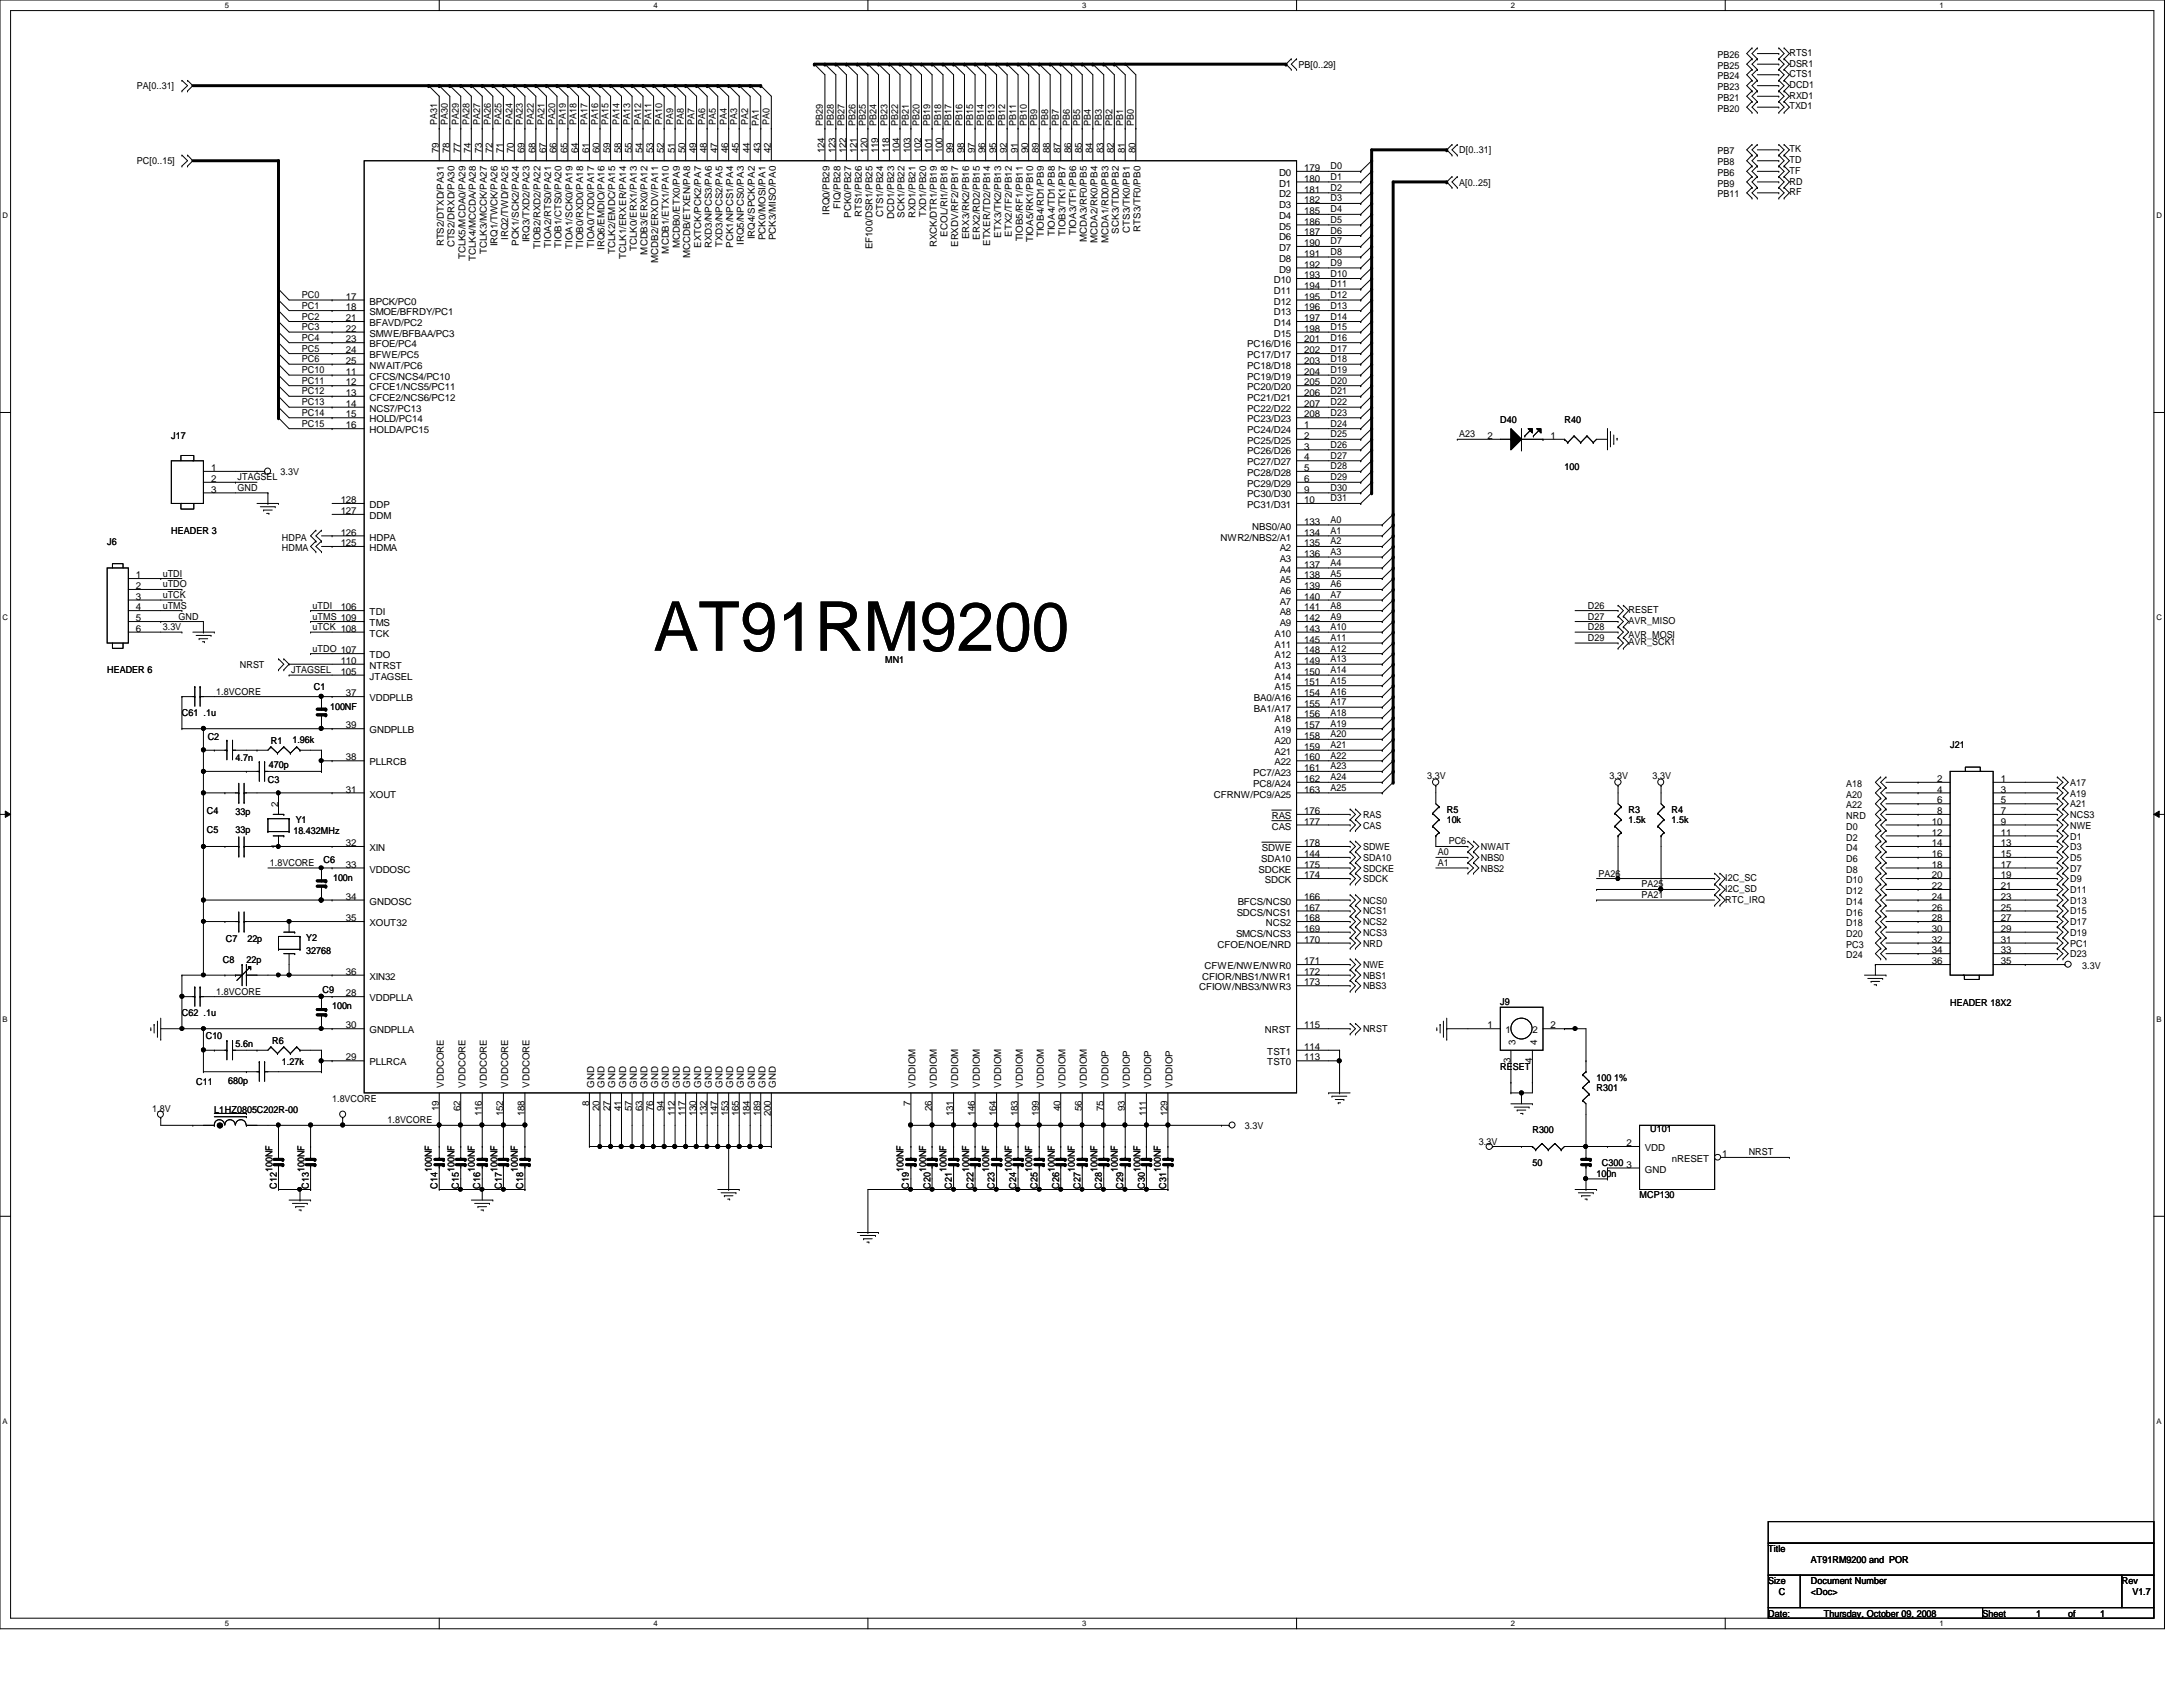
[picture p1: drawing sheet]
<svg xmlns="http://www.w3.org/2000/svg" width="279mm" height="216mm" viewBox="0 0 279 216" stroke-linecap="round" stroke-linejoin="round" font-family="sans-serif">
<defs><g id="words">
<text font-size="8.8" x="83.7" y="83.3">AT91RM9200</text>
<g font-size="1.2">
<text x="17.5" y="11.4">PA[0..31]</text>
<text x="166.2" y="8.7">PB[0..29]</text>
<text x="219.8" y="8.8">PB25</text>
<text x="219.8" y="7.5">PB26</text>
<text x="219.8" y="11.6">PB23</text>
<text x="219.8" y="10.2">PB24</text>
<text x="229" y="9.9">CTS1</text>
<text x="229" y="11.3">DCD1</text>
<text x="229" y="8.6">DSR1</text>
<text x="229" y="7.2">RTS1</text>
<text x="56" y="16" transform="rotate(-90 56 16)">PA31</text>
<text x="57.3" y="16" transform="rotate(-90 57.3 16)">PA30</text>
<text x="58.7" y="16" transform="rotate(-90 58.7 16)">PA29</text>
<text x="60.1" y="16" transform="rotate(-90 60.1 16)">PA28</text>
<text x="61.5" y="16" transform="rotate(-90 61.5 16)">PA27</text>
<text x="62.8" y="16" transform="rotate(-90 62.8 16)">PA26</text>
<text x="64.2" y="16" transform="rotate(-90 64.2 16)">PA25</text>
<text x="65.6" y="16" transform="rotate(-90 65.6 16)">PA24</text>
<text x="66.9" y="16" transform="rotate(-90 66.9 16)">PA23</text>
<text x="68.3" y="16" transform="rotate(-90 68.3 16)">PA22</text>
<text x="69.7" y="16" transform="rotate(-90 69.7 16)">PA21</text>
<text x="71" y="16" transform="rotate(-90 71 16)">PA20</text>
<text x="72.4" y="16" transform="rotate(-90 72.4 16)">PA19</text>
<text x="73.8" y="16" transform="rotate(-90 73.8 16)">PA18</text>
<text x="75.2" y="16" transform="rotate(-90 75.2 16)">PA17</text>
<text x="76.5" y="16" transform="rotate(-90 76.5 16)">PA16</text>
<text x="77.9" y="16" transform="rotate(-90 77.9 16)">PA15</text>
<text x="79.3" y="16" transform="rotate(-90 79.3 16)">PA14</text>
<text x="80.6" y="16" transform="rotate(-90 80.6 16)">PA13</text>
<text x="82" y="16" transform="rotate(-90 82 16)">PA12</text>
<text x="83.4" y="16" transform="rotate(-90 83.4 16)">PA11</text>
<text x="84.8" y="16" transform="rotate(-90 84.8 16)">PA10</text>
<text x="86.1" y="16" transform="rotate(-90 86.1 16)">PA9</text>
<text x="87.5" y="16" transform="rotate(-90 87.5 16)">PA8</text>
<text x="88.9" y="16" transform="rotate(-90 88.9 16)">PA7</text>
<text x="90.3" y="16" transform="rotate(-90 90.3 16)">PA6</text>
<text x="91.6" y="16" transform="rotate(-90 91.6 16)">PA5</text>
<text x="93" y="16" transform="rotate(-90 93 16)">PA4</text>
<text x="94.4" y="16" transform="rotate(-90 94.4 16)">PA3</text>
<text x="95.8" y="16" transform="rotate(-90 95.8 16)">PA2</text>
<text x="97.1" y="16.2" transform="rotate(-90 97.1 16.2)">PA1</text>
<text x="98.5" y="16" transform="rotate(-90 98.5 16)">PA0</text>
<text x="105.3" y="16.2" transform="rotate(-90 105.3 16.2)">PB29</text>
<text x="106.7" y="16.2" transform="rotate(-90 106.7 16.2)">PB28</text>
<text x="108.1" y="16.2" transform="rotate(-90 108.1 16.2)">PB27</text>
<text x="109.5" y="16.2" transform="rotate(-90 109.5 16.2)">PB26</text>
<text x="110.8" y="16.2" transform="rotate(-90 110.8 16.2)">PB25</text>
<text x="112.2" y="16.2" transform="rotate(-90 112.2 16.2)">PB24</text>
<text x="113.6" y="16.2" transform="rotate(-90 113.6 16.2)">PB23</text>
<text x="114.9" y="16.2" transform="rotate(-90 114.9 16.2)">PB22</text>
<text x="116.3" y="16.2" transform="rotate(-90 116.3 16.2)">PB21</text>
<text x="117.7" y="16.2" transform="rotate(-90 117.7 16.2)">PB20</text>
<text x="119" y="16.2" transform="rotate(-90 119 16.2)">PB19</text>
<text x="120.4" y="16.2" transform="rotate(-90 120.4 16.2)">PB18</text>
<text x="121.8" y="16.2" transform="rotate(-90 121.8 16.2)">PB17</text>
<text x="123.2" y="16.2" transform="rotate(-90 123.2 16.2)">PB16</text>
<text x="124.5" y="16.2" transform="rotate(-90 124.5 16.2)">PB15</text>
<text x="125.9" y="16.2" transform="rotate(-90 125.9 16.2)">PB14</text>
<text x="127.3" y="16.2" transform="rotate(-90 127.3 16.2)">PB13</text>
<text x="128.7" y="16.2" transform="rotate(-90 128.7 16.2)">PB12</text>
<text x="130" y="16.2" transform="rotate(-90 130 16.2)">PB11</text>
<text x="131.4" y="16.2" transform="rotate(-90 131.4 16.2)">PB10</text>
<text x="132.8" y="16.2" transform="rotate(-90 132.8 16.2)">PB9</text>
<text x="134.2" y="16.2" transform="rotate(-90 134.2 16.2)">PB8</text>
<text x="135.5" y="16.2" transform="rotate(-90 135.5 16.2)">PB7</text>
<text x="136.9" y="16.2" transform="rotate(-90 136.9 16.2)">PB6</text>
<text x="138.3" y="16.2" transform="rotate(-90 138.3 16.2)">PB5</text>
<text x="139.6" y="16.2" transform="rotate(-90 139.6 16.2)">PB4</text>
<text x="141" y="16.2" transform="rotate(-90 141 16.2)">PB3</text>
<text x="142.4" y="16.2" transform="rotate(-90 142.4 16.2)">PB2</text>
<text x="143.8" y="16.2" transform="rotate(-90 143.8 16.2)">PB1</text>
<text x="145.1" y="16.2" transform="rotate(-90 145.1 16.2)">PB0</text>
<text x="219.8" y="14.3">PB20</text>
<text x="219.8" y="12.9">PB21</text>
<text x="229" y="12.7">RXD1</text>
<text x="229" y="14">TXD1</text>
<text x="17.5" y="21">PC[0..15]</text>
<text x="56.2" y="19.6" transform="rotate(-90 56.2 19.6)">79</text>
<text x="57.5" y="19.6" transform="rotate(-90 57.5 19.6)">78</text>
<text x="58.9" y="19.6" transform="rotate(-90 58.9 19.6)">77</text>
<text x="60.3" y="19.6" transform="rotate(-90 60.3 19.6)">74</text>
<text x="61.7" y="19.6" transform="rotate(-90 61.7 19.6)">73</text>
<text x="63" y="19.6" transform="rotate(-90 63 19.6)">72</text>
<text x="64.4" y="19.6" transform="rotate(-90 64.4 19.6)">71</text>
<text x="65.8" y="19.6" transform="rotate(-90 65.8 19.6)">70</text>
<text x="67.1" y="19.6" transform="rotate(-90 67.1 19.6)">69</text>
<text x="68.5" y="19.6" transform="rotate(-90 68.5 19.6)">68</text>
<text x="69.9" y="19.6" transform="rotate(-90 69.9 19.6)">67</text>
<text x="71.2" y="19.6" transform="rotate(-90 71.2 19.6)">66</text>
<text x="72.6" y="19.6" transform="rotate(-90 72.6 19.6)">65</text>
<text x="74" y="19.6" transform="rotate(-90 74 19.6)">64</text>
<text x="75.4" y="19.6" transform="rotate(-90 75.4 19.6)">61</text>
<text x="76.8" y="19.6" transform="rotate(-90 76.8 19.6)">60</text>
<text x="78.1" y="19.6" transform="rotate(-90 78.1 19.6)">59</text>
<text x="79.5" y="19.6" transform="rotate(-90 79.5 19.6)">58</text>
<text x="80.9" y="19.6" transform="rotate(-90 80.9 19.6)">55</text>
<text x="82.3" y="19.6" transform="rotate(-90 82.3 19.6)">54</text>
<text x="83.6" y="19.6" transform="rotate(-90 83.6 19.6)">53</text>
<text x="85" y="19.6" transform="rotate(-90 85 19.6)">52</text>
<text x="86.4" y="19.6" transform="rotate(-90 86.4 19.6)">51</text>
<text x="87.7" y="19.6" transform="rotate(-90 87.7 19.6)">50</text>
<text x="89.1" y="19.6" transform="rotate(-90 89.1 19.6)">49</text>
<text x="90.5" y="19.6" transform="rotate(-90 90.5 19.6)">48</text>
<text x="91.8" y="19.6" transform="rotate(-90 91.8 19.6)">47</text>
<text x="93.2" y="19.6" transform="rotate(-90 93.2 19.6)">46</text>
<text x="94.6" y="19.6" transform="rotate(-90 94.6 19.6)">45</text>
<text x="96" y="19.6" transform="rotate(-90 96 19.6)">44</text>
<text x="97.3" y="19.6" transform="rotate(-90 97.3 19.6)">43</text>
<text x="98.7" y="19.6" transform="rotate(-90 98.7 19.6)">42</text>
<text x="105.5" y="19.6" transform="rotate(-90 105.5 19.6)">124</text>
<text x="106.9" y="19.6" transform="rotate(-90 106.9 19.6)">123</text>
<text x="108.3" y="19.6" transform="rotate(-90 108.3 19.6)">122</text>
<text x="109.7" y="19.6" transform="rotate(-90 109.7 19.6)">121</text>
<text x="111" y="19.6" transform="rotate(-90 111 19.6)">120</text>
<text x="112.4" y="19.6" transform="rotate(-90 112.4 19.6)">119</text>
<text x="113.8" y="19.6" transform="rotate(-90 113.8 19.6)">118</text>
<text x="115.1" y="19.6" transform="rotate(-90 115.1 19.6)">104</text>
<text x="116.5" y="19.6" transform="rotate(-90 116.5 19.6)">103</text>
<text x="117.9" y="19.6" transform="rotate(-90 117.9 19.6)">102</text>
<text x="119.3" y="19.6" transform="rotate(-90 119.3 19.6)">101</text>
<text x="120.6" y="19.6" transform="rotate(-90 120.6 19.6)">100</text>
<text x="122" y="19.6" transform="rotate(-90 122 19.6)">99</text>
<text x="123.4" y="19.6" transform="rotate(-90 123.4 19.6)">98</text>
<text x="124.8" y="19.6" transform="rotate(-90 124.8 19.6)">97</text>
<text x="126.1" y="19.6" transform="rotate(-90 126.1 19.6)">96</text>
<text x="127.5" y="19.6" transform="rotate(-90 127.5 19.6)">95</text>
<text x="128.9" y="19.6" transform="rotate(-90 128.9 19.6)">92</text>
<text x="130.3" y="19.6" transform="rotate(-90 130.3 19.6)">91</text>
<text x="131.6" y="19.6" transform="rotate(-90 131.6 19.6)">90</text>
<text x="133" y="19.6" transform="rotate(-90 133 19.6)">89</text>
<text x="134.4" y="19.6" transform="rotate(-90 134.4 19.6)">88</text>
<text x="135.7" y="19.6" transform="rotate(-90 135.7 19.6)">87</text>
<text x="137.1" y="19.6" transform="rotate(-90 137.1 19.6)">86</text>
<text x="138.5" y="19.6" transform="rotate(-90 138.5 19.6)">85</text>
<text x="139.8" y="19.6" transform="rotate(-90 139.8 19.6)">84</text>
<text x="141.2" y="19.6" transform="rotate(-90 141.2 19.6)">83</text>
<text x="142.6" y="19.6" transform="rotate(-90 142.6 19.6)">82</text>
<text x="144" y="19.6" transform="rotate(-90 144 19.6)">81</text>
<text x="145.3" y="19.6" transform="rotate(-90 145.3 19.6)">80</text>
<text x="163.7" y="22.5">D0</text>
<text x="163.7" y="23.9">D1</text>
<text x="166.9" y="21.9">179</text>
<text x="166.9" y="23.2">180</text>
<text x="170.3" y="23">D1</text>
<text x="170.3" y="21.7">D0</text>
<text x="186.8" y="19.6">D[0..31]</text>
<text x="186.8" y="23.7">A[0..25]</text>
<text x="219.8" y="21.2">PB8</text>
<text x="219.8" y="19.8">PB7</text>
<text x="219.8" y="23.9">PB9</text>
<text x="219.8" y="22.5">PB6</text>
<text x="229" y="22.3">TF</text>
<text x="229" y="23.6">RD</text>
<text x="229" y="20.9">TD</text>
<text x="229" y="19.5">TK</text>
<text x="106.2" y="27.5" transform="rotate(-90 106.2 27.5)">IRQ0/PB29</text>
<text x="107.6" y="26.7" transform="rotate(-90 107.6 26.7)">FIQ/PB28</text>
<text x="108.9" y="27.9" transform="rotate(-90 108.9 27.9)">PCK0/PB27</text>
<text x="110.3" y="27.8" transform="rotate(-90 110.3 27.8)">RTS1/PB26</text>
<text x="113" y="27.8" transform="rotate(-90 113 27.8)">CTS1/PB24</text>
<text x="114.4" y="28" transform="rotate(-90 114.4 28)">DCD1/PB23</text>
<text x="115.8" y="27.9" transform="rotate(-90 115.8 27.9)">SCK1/PB22</text>
<text x="117.2" y="27.9" transform="rotate(-90 117.2 27.9)">RXD1/PB21</text>
<text x="118.5" y="27.8" transform="rotate(-90 118.5 27.8)">TXD1/PB20</text>
<text x="143.2" y="29.9" transform="rotate(-90 143.2 29.9)">SCK3/TD0/PB2</text>
<text x="144.6" y="29.8" transform="rotate(-90 144.6 29.8)">CTS3/TK0/PB1</text>
<text x="146" y="29.7" transform="rotate(-90 146 29.7)">RTS3/TF0/PB0</text>
<text x="163.7" y="25.3">D2</text>
<text x="163.7" y="26.6">D3</text>
<text x="163.7" y="28">D4</text>
<text x="163.7" y="29.4">D5</text>
<text x="166.9" y="24.6">181</text>
<text x="166.9" y="26">182</text>
<text x="166.9" y="27.4">185</text>
<text x="166.9" y="28.7">186</text>
<text x="170.3" y="25.8">D3</text>
<text x="170.3" y="27.2">D4</text>
<text x="170.3" y="28.5">D5</text>
<text x="170.3" y="24.4">D2</text>
<text x="170.3" y="29.9">D6</text>
<text x="219.8" y="25.3">PB11</text>
<text x="229" y="25">RF</text>
<text x="56.8" y="31.5" transform="rotate(-90 56.8 31.5)">RTS2/DTXD/PA31</text>
<text x="58.2" y="31.7" transform="rotate(-90 58.2 31.7)">CTS2/DRXD/PA30</text>
<text x="59.6" y="33.2" transform="rotate(-90 59.6 33.2)">TCLK5/MCDA0/PA29</text>
<text x="60.9" y="33.4" transform="rotate(-90 60.9 33.4)">TCLK4/MCCDA/PA28</text>
<text x="62.3" y="32.5" transform="rotate(-90 62.3 32.5)">TCLK3/MCCK/PA27</text>
<text x="63.7" y="31.5" transform="rotate(-90 63.7 31.5)">IRQ1/TWCK/PA26</text>
<text x="65" y="30.7" transform="rotate(-90 65 30.7)">IRQ2/TWD/PA25</text>
<text x="66.4" y="31.5" transform="rotate(-90 66.4 31.5)">PCK1/SCK2/PA24</text>
<text x="67.8" y="31" transform="rotate(-90 67.8 31)">IRQ3/TXD2/PA23</text>
<text x="69.2" y="31.9" transform="rotate(-90 69.2 31.9)">TIOB2/RXD2/PA22</text>
<text x="70.5" y="31.7" transform="rotate(-90 70.5 31.7)">TIOA2/RTS0/PA21</text>
<text x="71.9" y="31.7" transform="rotate(-90 71.9 31.7)">TIOB1/CTS0/PA20</text>
<text x="73.3" y="31.8" transform="rotate(-90 73.3 31.8)">TIOA1/SCK0/PA19</text>
<text x="74.6" y="31.9" transform="rotate(-90 74.6 31.9)">TIOB0/RXD0/PA18</text>
<text x="76" y="31.7" transform="rotate(-90 76 31.7)">TIOA0/TXD0/PA17</text>
<text x="77.4" y="32" transform="rotate(-90 77.4 32)">IRQ6/EMDIO/PA16</text>
<text x="78.7" y="32.5" transform="rotate(-90 78.7 32.5)">TCLK2/EMDC/PA15</text>
<text x="80.1" y="33.1" transform="rotate(-90 80.1 33.1)">TCLK1/ERXER/PA14</text>
<text x="81.5" y="32.1" transform="rotate(-90 81.5 32.1)">TCLK0/ERX1/PA13</text>
<text x="82.9" y="32.6" transform="rotate(-90 82.9 32.6)">MCDB3/ERX0/PA12</text>
<text x="84.2" y="33.7" transform="rotate(-90 84.2 33.7)">MCDB2/ERXDV/PA11</text>
<text x="85.6" y="32.5" transform="rotate(-90 85.6 32.5)">MCDB1/ETX1/PA10</text>
<text x="87" y="31.8" transform="rotate(-90 87 31.8)">MCDB0/ETX0/PA9</text>
<text x="88.3" y="33.1" transform="rotate(-90 88.3 33.1)">MCCDB/ETXEN/PA8</text>
<text x="89.7" y="31.7" transform="rotate(-90 89.7 31.7)">EXTCK/PCK2/PA7</text>
<text x="91.1" y="31.7" transform="rotate(-90 91.1 31.7)">RXD3/NPCS3/PA6</text>
<text x="92.5" y="31.6" transform="rotate(-90 92.5 31.6)">TXD3/NPCS2/PA5</text>
<text x="93.9" y="31.7" transform="rotate(-90 93.9 31.7)">PCK1/NPCS1/PA4</text>
<text x="95.2" y="31.3" transform="rotate(-90 95.2 31.3)">IRQ5/NPCS0/PA3</text>
<text x="96.6" y="30.6" transform="rotate(-90 96.6 30.6)">IRQ4/SPCK/PA2</text>
<text x="98" y="30.8" transform="rotate(-90 98 30.8)">PCK0/MOSI/PA1</text>
<text x="99.3" y="30.8" transform="rotate(-90 99.3 30.8)">PCK3/MISO/PA0</text>
<text x="111.7" y="31.9" transform="rotate(-90 111.7 31.9)">EF100/DSR1/PB25</text>
<text x="119.9" y="31.7" transform="rotate(-90 119.9 31.7)">RXCK/DTR1/PB19</text>
<text x="121.3" y="30.3" transform="rotate(-90 121.3 30.3)">ECOL/RI1/PB18</text>
<text x="122.6" y="31.6" transform="rotate(-90 122.6 31.6)">ERXDV/RF2/PB17</text>
<text x="124" y="30.6" transform="rotate(-90 124 30.6)">ERX3/RK2/PB16</text>
<text x="125.4" y="30.7" transform="rotate(-90 125.4 30.7)">ERX2/RD2/PB15</text>
<text x="126.7" y="31.5" transform="rotate(-90 126.7 31.5)">ETXER/TD2/PB14</text>
<text x="128.1" y="30.4" transform="rotate(-90 128.1 30.4)">ETX3/TK2/PB13</text>
<text x="129.5" y="30.3" transform="rotate(-90 129.5 30.3)">ETX2/TF2/PB12</text>
<text x="130.9" y="30.9" transform="rotate(-90 130.9 30.9)">TIOB5/RF1/PB11</text>
<text x="132.2" y="31" transform="rotate(-90 132.2 31)">TIOA5/RK1/PB10</text>
<text x="133.6" y="30.4" transform="rotate(-90 133.6 30.4)">TIOB4/RD1/PB9</text>
<text x="135" y="30.2" transform="rotate(-90 135 30.2)">TIOA4/TD1/PB8</text>
<text x="136.4" y="30.2" transform="rotate(-90 136.4 30.2)">TIOB3/TK1/PB7</text>
<text x="137.8" y="30.1" transform="rotate(-90 137.8 30.1)">TIOA3/TF1/PB6</text>
<text x="139.1" y="31" transform="rotate(-90 139.1 31)">MCDA3/RF0/PB5</text>
<text x="140.5" y="31.1" transform="rotate(-90 140.5 31.1)">MCDA2/RK0/PB4</text>
<text x="141.9" y="31.1" transform="rotate(-90 141.9 31.1)">MCDA1/RD0/PB3</text>
<text x="163.7" y="30.7">D6</text>
<text x="163.7" y="32.1">D7</text>
<text x="163.7" y="33.5">D8</text>
<text x="163.7" y="34.9">D9</text>
<text x="166.9" y="30.1">187</text>
<text x="166.9" y="31.5">190</text>
<text x="166.9" y="32.9">191</text>
<text x="166.9" y="34.2">192</text>
<text x="166.9" y="35.6">193</text>
<text x="170.3" y="34">D9</text>
<text x="170.3" y="32.6">D8</text>
<text x="170.3" y="35.4">D10</text>
<text x="170.3" y="31.3">D7</text>
<text x="38.7" y="40.9">PC2</text>
<text x="38.7" y="38.1">PC0</text>
<text x="38.7" y="39.5">PC1</text>
<text x="44.3" y="38.4">17</text>
<text x="44.3" y="39.7">18</text>
<text x="44.3" y="41.1">21</text>
<text x="47.3" y="39">BPCK/PC0</text>
<text x="47.3" y="40.3">SMOE/BFRDY/PC1</text>
<text x="47.3" y="41.7">BFAVD/PC2</text>
<text x="163" y="36.2">D10</text>
<text x="163" y="37.6">D11</text>
<text x="163" y="39">D12</text>
<text x="163" y="40.3">D13</text>
<text x="163" y="41.7">D14</text>
<text x="166.9" y="37">194</text>
<text x="166.9" y="38.4">195</text>
<text x="166.9" y="39.7">196</text>
<text x="166.9" y="41.1">197</text>
<text x="170.3" y="39.5">D13</text>
<text x="170.3" y="38.1">D12</text>
<text x="170.3" y="36.7">D11</text>
<text x="170.3" y="40.9">D14</text>
<text x="38.7" y="46.4">PC6</text>
<text x="38.7" y="47.8">PC10</text>
<text x="38.7" y="45">PC5</text>
<text x="38.7" y="43.6">PC4</text>
<text x="38.7" y="42.2">PC3</text>
<text x="44.3" y="42.5">22</text>
<text x="44.3" y="43.8">23</text>
<text x="44.3" y="45.2">24</text>
<text x="44.3" y="46.6">25</text>
<text x="44.3" y="48">11</text>
<text x="47.3" y="43.1">SMWE/BFBAA/PC3</text>
<text x="47.3" y="44.4">BFOE/PC4</text>
<text x="47.3" y="45.8">BFWE/PC5</text>
<text x="47.3" y="47.2">NWAIT/PC6</text>
<text x="159.6" y="44.4">PC16/D16</text>
<text x="159.6" y="45.8">PC17/D17</text>
<text x="159.6" y="47.2">PC18/D18</text>
<text x="163" y="43.1">D15</text>
<text x="166.9" y="43.8">201</text>
<text x="166.9" y="45.2">202</text>
<text x="166.9" y="46.6">203</text>
<text x="166.9" y="48">204</text>
<text x="166.9" y="42.5">198</text>
<text x="170.3" y="42.2">D15</text>
<text x="170.3" y="43.6">D16</text>
<text x="170.3" y="45">D17</text>
<text x="170.3" y="46.4">D18</text>
<text x="170.3" y="47.8">D19</text>
<text x="38.7" y="53.2">PC14</text>
<text x="38.7" y="51.9">PC13</text>
<text x="38.7" y="50.5">PC12</text>
<text x="38.7" y="49.1">PC11</text>
<text x="44.3" y="49.3">12</text>
<text x="44.3" y="50.7">13</text>
<text x="44.3" y="52.1">14</text>
<text x="44.3" y="53.4">15</text>
<text x="47.3" y="48.6">CFCS/NCS4/PC10</text>
<text x="47.3" y="50">CFCE1/NCS5/PC11</text>
<text x="47.3" y="51.3">CFCE2/NCS6/PC12</text>
<text x="47.3" y="52.7">NCS7/PC13</text>
<text x="159.6" y="48.6">PC19/D19</text>
<text x="159.6" y="50">PC20/D20</text>
<text x="159.6" y="51.3">PC21/D21</text>
<text x="159.6" y="52.7">PC22/D22</text>
<text x="166.9" y="49.3">205</text>
<text x="166.9" y="50.7">206</text>
<text x="166.9" y="52.1">207</text>
<text x="166.9" y="53.4">208</text>
<text x="170.3" y="50.5">D21</text>
<text x="170.3" y="53.2">D23</text>
<text x="170.3" y="51.9">D22</text>
<text x="170.3" y="49.1">D20</text>
<text x="21.9" y="56.1">J17</text>
<text x="38.7" y="54.6">PC15</text>
<text x="44.3" y="54.8">16</text>
<text x="47.3" y="54.1">HOLD/PC14</text>
<text x="47.3" y="55.5">HOLDA/PC15</text>
<text x="159.6" y="54.1">PC23/D23</text>
<text x="159.6" y="55.5">PC24/D24</text>
<text x="159.6" y="56.8">PC25/D25</text>
<text x="159.6" y="58.2">PC26/D26</text>
<text x="159.6" y="59.6">PC27/D27</text>
<text x="166.9" y="54.8">1</text>
<text x="166.9" y="56.2">2</text>
<text x="166.9" y="57.5">3</text>
<text x="166.9" y="58.9">4</text>
<text x="170.3" y="58.7">D27</text>
<text x="170.3" y="57.3">D26</text>
<text x="170.3" y="56">D25</text>
<text x="170.3" y="54.6">D24</text>
<text x="186.8" y="56">A23</text>
<text x="190.4" y="56.2">2</text>
<text x="192" y="54.2">D40</text>
<text x="198.5" y="56.2">1</text>
<text x="200.2" y="54.2">R40</text>
<text x="27" y="60.3">1</text>
<text x="27" y="61.7">2</text>
<text x="27" y="63">3</text>
<text x="30.4" y="62.8">GND</text>
<text x="30.4" y="61.5">JTAGSEL</text>
<text x="35.9" y="60.8">3.3V</text>
<text x="43.6" y="65.8">127</text>
<text x="43.6" y="64.4">128</text>
<text x="47.3" y="65">DDP</text>
<text x="159.6" y="60.9">PC28/D28</text>
<text x="159.6" y="62.3">PC29/D29</text>
<text x="159.6" y="63.7">PC30/D30</text>
<text x="159.6" y="65">PC31/D31</text>
<text x="166.9" y="60.3">5</text>
<text x="166.9" y="61.7">6</text>
<text x="166.9" y="63">9</text>
<text x="166.9" y="64.4">10</text>
<text x="170.3" y="62.8">D30</text>
<text x="170.3" y="61.5">D29</text>
<text x="170.3" y="60.1">D28</text>
<text x="170.3" y="64.2">D31</text>
<text x="200.2" y="60.1">100</text>
<text x="13.7" y="69.7">J6</text>
<text x="21.9" y="68.3">HEADER 3</text>
<text x="36.1" y="70.5">HDMA</text>
<text x="36.1" y="69.2">HDPA</text>
<text x="43.6" y="68.5">126</text>
<text x="43.6" y="69.9">125</text>
<text x="47.3" y="66.4">DDM</text>
<text x="47.3" y="69.2">HDPA</text>
<text x="47.3" y="70.5">HDMA</text>
<text x="156.2" y="69.2">NWR2/NBS2/A1</text>
<text x="160.3" y="67.8">NBS0/A0</text>
<text x="163.8" y="70.5">A2</text>
<text x="163.8" y="71.9">A3</text>
<text x="166.9" y="68.5">134</text>
<text x="166.9" y="69.9">135</text>
<text x="166.9" y="71.2">136</text>
<text x="166.9" y="67.1">133</text>
<text x="170.3" y="71">A3</text>
<text x="170.3" y="68.3">A1</text>
<text x="170.3" y="66.9">A0</text>
<text x="170.3" y="69.7">A2</text>
<text x="17.4" y="74">1</text>
<text x="17.4" y="75.4">2</text>
<text x="17.4" y="76.8">3</text>
<text x="20.8" y="73.8">uTDI</text>
<text x="20.8" y="76.5">uTCK</text>
<text x="20.8" y="77.9">uTMS</text>
<text x="20.8" y="75.2">uTDO</text>
<text x="40" y="77.9">uTDI</text>
<text x="163.8" y="73.3">A4</text>
<text x="163.8" y="74.6">A5</text>
<text x="163.8" y="76">A6</text>
<text x="163.8" y="77.4">A7</text>
<text x="166.9" y="72.6">137</text>
<text x="166.9" y="74">138</text>
<text x="166.9" y="75.4">139</text>
<text x="166.9" y="76.8">140</text>
<text x="170.3" y="72.4">A4</text>
<text x="170.3" y="73.8">A5</text>
<text x="170.3" y="75.2">A6</text>
<text x="170.3" y="76.5">A7</text>
<text x="170.3" y="77.9">A8</text>
<text x="203.2" y="77.9">D26</text>
<text x="17.4" y="78.1">4</text>
<text x="17.4" y="79.5">5</text>
<text x="17.4" y="80.9">6</text>
<text x="20.8" y="80.6">3.3V</text>
<text x="22.9" y="79.3">GND</text>
<text x="40" y="79.3">uTMS 109</text>
<text x="40" y="80.6">uTCK 108</text>
<text x="40" y="83.4">uTDO 107</text>
<text x="43.6" y="78.1">106</text>
<text x="47.3" y="81.5">TCK</text>
<text x="47.3" y="78.7">TDI</text>
<text x="47.3" y="80.1">TMS</text>
<text x="163.1" y="81.5">A10</text>
<text x="163.1" y="82.9">A11</text>
<text x="163.8" y="78.7">A8</text>
<text x="163.8" y="80.1">A9</text>
<text x="166.9" y="80.9">143</text>
<text x="166.9" y="82.3">145</text>
<text x="166.9" y="83.6">148</text>
<text x="166.9" y="78.1">141</text>
<text x="166.9" y="79.5">142</text>
<text x="170.3" y="83.4">A12</text>
<text x="170.3" y="82">A11</text>
<text x="170.3" y="79.3">A9</text>
<text x="170.3" y="80.6">A10</text>
<text x="203.2" y="79.3">D27</text>
<text x="203.2" y="80.6">D28</text>
<text x="203.2" y="82">D29</text>
<text x="208.4" y="79.8">AVR_MISO</text>
<text x="208.4" y="78.5">RESET</text>
<text x="208.4" y="81.6">AVR_MOSI</text>
<text x="208.4" y="82.6">AVR_SCK1</text>
<text x="13.7" y="86.1">HEADER 6</text>
<text x="27.7" y="88.9">1.8VCORE</text>
<text x="30.7" y="85.5">NRST</text>
<text x="37.3" y="86.1">JTAGSEL</text>
<text x="40.2" y="88.3">C1</text>
<text x="43.6" y="85">110</text>
<text x="43.6" y="86.4">105</text>
<text x="44.3" y="89.1">37</text>
<text x="47.3" y="84.2">TDO</text>
<text x="47.3" y="85.6">NTRST</text>
<text x="47.3" y="87">JTAGSEL</text>
<text x="47.3" y="89.7">VDDPLLB</text>
<text x="113.3" y="84.8">MN1</text>
<text x="160.5" y="89.7">BA0/A16</text>
<text x="163.1" y="84.2">A12</text>
<text x="163.1" y="85.6">A13</text>
<text x="163.1" y="87">A14</text>
<text x="163.1" y="88.3">A15</text>
<text x="166.9" y="85">149</text>
<text x="166.9" y="86.4">150</text>
<text x="166.9" y="87.7">151</text>
<text x="166.9" y="89.1">154</text>
<text x="170.3" y="84.8">A13</text>
<text x="170.3" y="87.5">A15</text>
<text x="170.3" y="86.1">A14</text>
<text x="170.3" y="88.9">A16</text>
<text x="23.3" y="91.7">C61 .1u</text>
<text x="26.6" y="94.7">C2</text>
<text x="34.7" y="95.2">R1</text>
<text x="37.4" y="95.1">1.96k</text>
<text x="42.2" y="90.8">100NF</text>
<text x="44.3" y="93.2">39</text>
<text x="47.3" y="93.9">GNDPLLB</text>
<text x="160.5" y="91.1">BA1/A17</text>
<text x="163.1" y="92.5">A18</text>
<text x="163.1" y="93.9">A19</text>
<text x="163.1" y="95.2">A20</text>
<text x="166.9" y="91.8">156</text>
<text x="166.9" y="93.2">157</text>
<text x="166.9" y="94.6">158</text>
<text x="166.9" y="96">159</text>
<text x="166.9" y="90.5">155</text>
<text x="170.3" y="95.8">A21</text>
<text x="170.3" y="94.4">A20</text>
<text x="170.3" y="93">A19</text>
<text x="170.3" y="90.3">A17</text>
<text x="170.3" y="91.6">A18</text>
<text x="249.6" y="95.8">J21</text>
<text x="30.1" y="97.4">4.7n</text>
<text x="34.3" y="100.2">C3</text>
<text x="34.4" y="98.3">470p</text>
<text x="44.3" y="97.3">38</text>
<text x="44.3" y="101.4">31</text>
<text x="47.3" y="98">PLLRCB</text>
<text x="160.4" y="99.3">PC7/A23</text>
<text x="160.4" y="100.7">PC8/A24</text>
<text x="163.1" y="96.6">A21</text>
<text x="163.1" y="98">A22</text>
<text x="166.9" y="101.4">163</text>
<text x="166.9" y="97.3">160</text>
<text x="166.9" y="98.7">161</text>
<text x="166.9" y="100.1">162</text>
<text x="170.3" y="98.5">A23</text>
<text x="170.3" y="97.1">A22</text>
<text x="170.3" y="101.2">A25</text>
<text x="170.3" y="99.9">A24</text>
<text x="182.7" y="99.7">3.3V</text>
<text x="206" y="99.7">3.3V</text>
<text x="211.5" y="99.7">3.3V</text>
<text x="236.3" y="100.7">A18</text>
<text x="247.9" y="100.1">2</text>
<text x="247.9" y="101.4">4</text>
<text x="256.1" y="100.1">1</text>
<text x="256.1" y="101.4">3</text>
<text x="265" y="101.9">A19</text>
<text x="265" y="100.6">A17</text>
<text x="26.5" y="104.1">C4</text>
<text x="26.5" y="106.6">C5</text>
<text x="30.1" y="104.3">33p</text>
<text x="30.1" y="106.6">33p</text>
<text x="35.6" y="103.3" transform="rotate(-90 35.6 103.3)">2</text>
<text x="37.5" y="106.7">18.432MHz</text>
<text x="37.8" y="105.4">Y1</text>
<text x="47.3" y="102.1">XOUT</text>
<text x="155.4" y="102.1">CFRNW/PC9/A25</text>
<text x="162.8" y="104.8">RAS</text>
<text x="162.8" y="106.2">CAS</text>
<text x="166.9" y="104.2">176</text>
<text x="166.9" y="105.5">177</text>
<text x="174.5" y="104.7">RAS</text>
<text x="174.5" y="106">CAS</text>
<text x="185.2" y="104">R5</text>
<text x="185.2" y="105.4">10k</text>
<text x="208.4" y="104">R3</text>
<text x="208.4" y="105.4">1.5k</text>
<text x="214" y="104">R4</text>
<text x="214" y="105.4">1.5k</text>
<text x="236.3" y="102.1">A20</text>
<text x="236.3" y="103.5">A22</text>
<text x="236.3" y="104.8">NRD</text>
<text x="236.3" y="106.2">D0</text>
<text x="236.3" y="107.6">D2</text>
<text x="247.3" y="105.5">10</text>
<text x="247.3" y="106.9">12</text>
<text x="247.9" y="102.8">6</text>
<text x="247.9" y="104.2">8</text>
<text x="256.1" y="102.8">5</text>
<text x="256.1" y="104.2">7</text>
<text x="256.1" y="105.5">9</text>
<text x="256.1" y="106.9">11</text>
<text x="265" y="104.7">NCS3</text>
<text x="265" y="103.3">A21</text>
<text x="265" y="106">NWE</text>
<text x="265" y="107.4">D1</text>
<text x="34.5" y="110.8">1.8VCORE</text>
<text x="35.6" y="108.6" transform="rotate(-90 35.6 108.6)">1</text>
<text x="41.4" y="110.4">C6</text>
<text x="42.6" y="112.8">100n</text>
<text x="44.3" y="108.3">32</text>
<text x="44.3" y="111">33</text>
<text x="47.3" y="108.9">XIN</text>
<text x="47.3" y="111.7">VDDOSC</text>
<text x="161.1" y="111.7">SDCKE</text>
<text x="161.4" y="110.3">SDA10</text>
<text x="161.5" y="108.9">SDWE</text>
<text x="161.9" y="113">SDCK</text>
<text x="166.9" y="111">175</text>
<text x="166.9" y="108.3">178</text>
<text x="166.9" y="109.7">144</text>
<text x="166.9" y="112.4">174</text>
<text x="174.5" y="108.8">SDWE</text>
<text x="174.5" y="110.2">SDA10</text>
<text x="174.5" y="111.5">SDCKE</text>
<text x="174.5" y="112.9">SDCK</text>
<text x="184" y="109.5">A0</text>
<text x="184" y="110.8">A1</text>
<text x="185.4" y="108.1">PC6</text>
<text x="189.5" y="108.8">NWAIT</text>
<text x="189.5" y="110.2">NBS0</text>
<text x="189.5" y="111.5">NBS2</text>
<text x="204.6" y="112.2">PA26</text>
<text x="210.1" y="113.6">PA25</text>
<text x="220.8" y="112.8">I2C_SC</text>
<text x="236.3" y="108.9">D4</text>
<text x="236.3" y="110.3">D6</text>
<text x="236.3" y="111.7">D8</text>
<text x="236.3" y="113">D10</text>
<text x="247.3" y="108.3">14</text>
<text x="247.3" y="109.7">16</text>
<text x="247.3" y="111">18</text>
<text x="247.3" y="112.4">20</text>
<text x="247.3" y="113.8">22</text>
<text x="256.1" y="108.3">13</text>
<text x="256.1" y="109.7">15</text>
<text x="256.1" y="111">17</text>
<text x="256.1" y="112.4">19</text>
<text x="256.1" y="113.8">21</text>
<text x="265" y="108.8">D3</text>
<text x="265" y="110.2">D5</text>
<text x="265" y="111.5">D7</text>
<text x="265" y="112.9">D9</text>
<text x="44.3" y="115.1">34</text>
<text x="44.3" y="117.9">35</text>
<text x="47.3" y="115.8">GNDOSC</text>
<text x="47.3" y="118.5">XOUT32</text>
<text x="158.2" y="119.9">SMCS/NCS3</text>
<text x="158.3" y="117.2">SDCS/NCS1</text>
<text x="158.4" y="115.8">BFCS/NCS0</text>
<text x="162" y="118.5">NCS2</text>
<text x="166.9" y="115.1">166</text>
<text x="166.9" y="119.3">169</text>
<text x="166.9" y="116.5">167</text>
<text x="166.9" y="117.9">168</text>
<text x="174.5" y="118.4">NCS2</text>
<text x="174.5" y="117">NCS1</text>
<text x="174.5" y="115.7">NCS0</text>
<text x="174.5" y="119.8">NCS3</text>
<text x="210.1" y="114.9">PA21</text>
<text x="220.8" y="114.1">I2C_SD</text>
<text x="220.8" y="115.5">RTC_IRQ</text>
<text x="236.3" y="119.9">D20</text>
<text x="236.3" y="115.8">D14</text>
<text x="236.3" y="117.2">D16</text>
<text x="236.3" y="118.5">D18</text>
<text x="236.3" y="114.4">D12</text>
<text x="247.3" y="115.1">24</text>
<text x="247.3" y="116.5">26</text>
<text x="247.3" y="117.9">28</text>
<text x="247.3" y="119.3">30</text>
<text x="256.1" y="115.1">23</text>
<text x="256.1" y="116.5">25</text>
<text x="256.1" y="117.9">27</text>
<text x="256.1" y="119.3">29</text>
<text x="265" y="114.3">D11</text>
<text x="265" y="119.8">D19</text>
<text x="265" y="118.4">D17</text>
<text x="265" y="115.7">D13</text>
<text x="265" y="117">D15</text>
<text x="28.5" y="123.2">C8</text>
<text x="28.9" y="120.6">C7</text>
<text x="31.5" y="123.2">22p</text>
<text x="31.7" y="120.6">22p</text>
<text x="39.2" y="120.4">Y2</text>
<text x="39.2" y="122.1">32768</text>
<text x="44.3" y="124.8">36</text>
<text x="47.3" y="125.4">XIN32</text>
<text x="153.9" y="125.4">CFIOR/NBS1/NWR1</text>
<text x="154.2" y="124">CFWE/NWE/NWR0</text>
<text x="155.8" y="121.3">CFOE/NOE/NRD</text>
<text x="166.9" y="120.6">170</text>
<text x="166.9" y="123.4">171</text>
<text x="166.9" y="124.8">172</text>
<text x="174.5" y="125.3">NBS1</text>
<text x="174.5" y="123.9">NWE</text>
<text x="174.5" y="121.2">NRD</text>
<text x="236.3" y="121.3">PC3</text>
<text x="236.3" y="122.6">D24</text>
<text x="247.3" y="120.6">32</text>
<text x="247.3" y="122">34</text>
<text x="247.3" y="123.4">36</text>
<text x="256.1" y="120.6">31</text>
<text x="256.1" y="122">33</text>
<text x="256.1" y="123.4">35</text>
<text x="265" y="122.5">D23</text>
<text x="265" y="121.2">PC1</text>
<text x="266.5" y="124">3.3V</text>
<text x="23.3" y="130">C62 .1u</text>
<text x="27.7" y="127.3">1.8VCORE</text>
<text x="41.3" y="127">C9</text>
<text x="42.5" y="129.1">100n</text>
<text x="44.3" y="127.5">28</text>
<text x="44.3" y="131.6">30</text>
<text x="47.3" y="128.1">VDDPLLA</text>
<text x="153.5" y="126.7">CFIOW/NBS3/NWR3</text>
<text x="166.9" y="126.1">173</text>
<text x="166.9" y="131.6">115</text>
<text x="174.5" y="126.6">NBS3</text>
<text x="190.4" y="131.6">1</text>
<text x="192" y="128.6">J9</text>
<text x="198.5" y="131.6">2</text>
<text x="249.6" y="128.7">HEADER 18X2</text>
<text x="26.3" y="132.9">C10</text>
<text x="30.1" y="134">5.6n</text>
<text x="34.8" y="133.6">R6</text>
<text x="36.1" y="136.4">1.27k</text>
<text x="44.3" y="135.7">29</text>
<text x="47.3" y="132.2">GNDPLLA</text>
<text x="47.3" y="136.4">PLLRCA</text>
<text x="161.9" y="132.2">NRST</text>
<text x="162.2" y="136.4">TST0</text>
<text x="162.2" y="135">TST1</text>
<text x="166.9" y="135.7">113</text>
<text x="166.9" y="134.4">114</text>
<text x="174.5" y="132.1">NRST</text>
<text x="192" y="136.9">RESET</text>
<text x="192.7" y="132.2">1</text>
<text x="193.3" y="136.1" transform="rotate(-90 193.3 136.1)">3</text>
<text x="194" y="133.7" transform="rotate(-90 194 133.7)">3</text>
<text x="196.1" y="136.1" transform="rotate(-90 196.1 136.1)">4</text>
<text x="196.1" y="132.2">2</text>
<text x="196.7" y="133.7" transform="rotate(-90 196.7 133.7)">4</text>
<text x="19.5" y="142.3">1.8V</text>
<text x="25.1" y="138.9">C11</text>
<text x="27.4" y="142.4">L1HZ0805C202R-00</text>
<text x="29.2" y="138.7">680p</text>
<text x="42.5" y="141">1.8VCORE</text>
<text x="49.6" y="143.8">1.8VCORE</text>
<text x="56.2" y="142.2" transform="rotate(-90 56.2 142.2)">19</text>
<text x="56.8" y="139.2" transform="rotate(-90 56.8 139.2)">VDDCORE</text>
<text x="58.9" y="142.2" transform="rotate(-90 58.9 142.2)">62</text>
<text x="59.6" y="139.2" transform="rotate(-90 59.6 139.2)">VDDCORE</text>
<text x="61.7" y="142.9" transform="rotate(-90 61.7 142.9)">116</text>
<text x="62.3" y="139.2" transform="rotate(-90 62.3 139.2)">VDDCORE</text>
<text x="64.4" y="142.9" transform="rotate(-90 64.4 142.9)">152</text>
<text x="65" y="139.2" transform="rotate(-90 65 139.2)">VDDCORE</text>
<text x="67.1" y="142.9" transform="rotate(-90 67.1 142.9)">188</text>
<text x="67.8" y="139.2" transform="rotate(-90 67.8 139.2)">VDDCORE</text>
<text x="75.4" y="141.5" transform="rotate(-90 75.4 141.5)">8</text>
<text x="76" y="139.2" transform="rotate(-90 76 139.2)">GND</text>
<text x="76.8" y="142.2" transform="rotate(-90 76.8 142.2)">20</text>
<text x="77.4" y="139.2" transform="rotate(-90 77.4 139.2)">GND</text>
<text x="78.1" y="142.2" transform="rotate(-90 78.1 142.2)">27</text>
<text x="78.7" y="139.2" transform="rotate(-90 78.7 139.2)">GND</text>
<text x="79.5" y="142.2" transform="rotate(-90 79.5 142.2)">41</text>
<text x="80.1" y="139.2" transform="rotate(-90 80.1 139.2)">GND</text>
<text x="80.9" y="142.2" transform="rotate(-90 80.9 142.2)">57</text>
<text x="81.5" y="139.2" transform="rotate(-90 81.5 139.2)">GND</text>
<text x="82.3" y="142.2" transform="rotate(-90 82.3 142.2)">63</text>
<text x="82.9" y="139.2" transform="rotate(-90 82.9 139.2)">GND</text>
<text x="83.6" y="142.2" transform="rotate(-90 83.6 142.2)">76</text>
<text x="84.2" y="139.2" transform="rotate(-90 84.2 139.2)">GND</text>
<text x="85" y="142.2" transform="rotate(-90 85 142.2)">94</text>
<text x="85.6" y="139.2" transform="rotate(-90 85.6 139.2)">GND</text>
<text x="86.4" y="142.9" transform="rotate(-90 86.4 142.9)">112</text>
<text x="87" y="139.2" transform="rotate(-90 87 139.2)">GND</text>
<text x="87.7" y="142.9" transform="rotate(-90 87.7 142.9)">117</text>
<text x="88.3" y="139.2" transform="rotate(-90 88.3 139.2)">GND</text>
<text x="89.1" y="142.9" transform="rotate(-90 89.1 142.9)">130</text>
<text x="89.7" y="139.2" transform="rotate(-90 89.7 139.2)">GND</text>
<text x="90.5" y="142.9" transform="rotate(-90 90.5 142.9)">132</text>
<text x="91.1" y="139.2" transform="rotate(-90 91.1 139.2)">GND</text>
<text x="91.8" y="142.9" transform="rotate(-90 91.8 142.9)">147</text>
<text x="92.5" y="139.2" transform="rotate(-90 92.5 139.2)">GND</text>
<text x="93.2" y="142.9" transform="rotate(-90 93.2 142.9)">153</text>
<text x="93.9" y="139.2" transform="rotate(-90 93.9 139.2)">GND</text>
<text x="94.6" y="142.9" transform="rotate(-90 94.6 142.9)">165</text>
<text x="95.2" y="139.2" transform="rotate(-90 95.2 139.2)">GND</text>
<text x="96" y="142.9" transform="rotate(-90 96 142.9)">184</text>
<text x="96.6" y="139.2" transform="rotate(-90 96.6 139.2)">GND</text>
<text x="97.3" y="142.9" transform="rotate(-90 97.3 142.9)">189</text>
<text x="98" y="139.2" transform="rotate(-90 98 139.2)">GND</text>
<text x="98.7" y="142.9" transform="rotate(-90 98.7 142.9)">200</text>
<text x="99.3" y="139.2" transform="rotate(-90 99.3 139.2)">GND</text>
<text x="116.5" y="141.5" transform="rotate(-90 116.5 141.5)">7</text>
<text x="117.2" y="139.2" transform="rotate(-90 117.2 139.2)">VDDIOM</text>
<text x="119.3" y="142.2" transform="rotate(-90 119.3 142.2)">26</text>
<text x="119.9" y="139.2" transform="rotate(-90 119.9 139.2)">VDDIOM</text>
<text x="122" y="142.9" transform="rotate(-90 122 142.9)">131</text>
<text x="122.6" y="139.2" transform="rotate(-90 122.6 139.2)">VDDIOM</text>
<text x="124.8" y="142.9" transform="rotate(-90 124.8 142.9)">146</text>
<text x="125.4" y="139.2" transform="rotate(-90 125.4 139.2)">VDDIOM</text>
<text x="127.5" y="142.9" transform="rotate(-90 127.5 142.9)">164</text>
<text x="128.1" y="139.2" transform="rotate(-90 128.1 139.2)">VDDIOM</text>
<text x="130.3" y="142.9" transform="rotate(-90 130.3 142.9)">183</text>
<text x="130.9" y="139.2" transform="rotate(-90 130.9 139.2)">VDDIOM</text>
<text x="133" y="142.9" transform="rotate(-90 133 142.9)">199</text>
<text x="133.6" y="139.2" transform="rotate(-90 133.6 139.2)">VDDIOM</text>
<text x="135.7" y="142.2" transform="rotate(-90 135.7 142.2)">40</text>
<text x="136.4" y="139.2" transform="rotate(-90 136.4 139.2)">VDDIOM</text>
<text x="138.5" y="142.2" transform="rotate(-90 138.5 142.2)">56</text>
<text x="139.1" y="139.2" transform="rotate(-90 139.1 139.2)">VDDIOM</text>
<text x="141.2" y="142.2" transform="rotate(-90 141.2 142.2)">75</text>
<text x="141.9" y="139.2" transform="rotate(-90 141.9 139.2)">VDDIOP</text>
<text x="144" y="142.2" transform="rotate(-90 144 142.2)">93</text>
<text x="144.6" y="139.2" transform="rotate(-90 144.6 139.2)">VDDIOP</text>
<text x="146.7" y="142.9" transform="rotate(-90 146.7 142.9)">111</text>
<text x="147.3" y="139.2" transform="rotate(-90 147.3 139.2)">VDDIOP</text>
<text x="149.4" y="142.9" transform="rotate(-90 149.4 142.9)">129</text>
<text x="150.1" y="139.2" transform="rotate(-90 150.1 139.2)">VDDIOP</text>
<text x="204.3" y="139.7">R301</text>
<text x="204.3" y="138.3">100 1%</text>
<text x="159.3" y="144.4">3.3V</text>
<text x="189.3" y="146.5">3.3V</text>
<text x="196.1" y="145">R300</text>
<text x="196.1" y="149.3">50</text>
<text x="205" y="149.3">C300</text>
<text x="208.2" y="146.7">2</text>
<text x="208.2" y="149.4">3</text>
<text x="210.5" y="147.3">VDD</text>
<text x="211.2" y="144.9">U101</text>
<text x="214" y="148.7">nRESET</text>
<text x="220.4" y="148.1">1</text>
<text x="223.8" y="147.9">NRST</text>
<text x="34.9" y="150" transform="rotate(-90 34.9 150)">100NF</text>
<text x="35.4" y="152.1" transform="rotate(-90 35.4 152.1)">C12</text>
<text x="39" y="150" transform="rotate(-90 39 150)">100NF</text>
<text x="39.5" y="152.1" transform="rotate(-90 39.5 152.1)">C13</text>
<text x="55.3" y="150" transform="rotate(-90 55.3 150)">100NF</text>
<text x="56" y="152.1" transform="rotate(-90 56 152.1)">C14</text>
<text x="58.2" y="150" transform="rotate(-90 58.2 150)">100NF</text>
<text x="58.7" y="152.1" transform="rotate(-90 58.7 152.1)">C15</text>
<text x="60.8" y="150" transform="rotate(-90 60.8 150)">100NF</text>
<text x="61.5" y="152.1" transform="rotate(-90 61.5 152.1)">C16</text>
<text x="63.7" y="150" transform="rotate(-90 63.7 150)">100NF</text>
<text x="64.2" y="152.1" transform="rotate(-90 64.2 152.1)">C17</text>
<text x="66.3" y="150" transform="rotate(-90 66.3 150)">100NF</text>
<text x="67" y="152.1" transform="rotate(-90 67 152.1)">C18</text>
<text x="115.7" y="150" transform="rotate(-90 115.7 150)">100NF</text>
<text x="116.3" y="152.1" transform="rotate(-90 116.3 152.1)">C19</text>
<text x="118.5" y="150" transform="rotate(-90 118.5 150)">100NF</text>
<text x="119.1" y="152.1" transform="rotate(-90 119.1 152.1)">C20</text>
<text x="121.2" y="150" transform="rotate(-90 121.2 150)">100NF</text>
<text x="121.8" y="152.1" transform="rotate(-90 121.8 152.1)">C21</text>
<text x="124" y="150" transform="rotate(-90 124 150)">100NF</text>
<text x="124.6" y="152.1" transform="rotate(-90 124.6 152.1)">C22</text>
<text x="126.6" y="150" transform="rotate(-90 126.6 150)">100NF</text>
<text x="127.3" y="152.1" transform="rotate(-90 127.3 152.1)">C23</text>
<text x="129.5" y="150" transform="rotate(-90 129.5 150)">100NF</text>
<text x="130" y="152.1" transform="rotate(-90 130 152.1)">C24</text>
<text x="132.1" y="150" transform="rotate(-90 132.1 150)">100NF</text>
<text x="132.8" y="152.1" transform="rotate(-90 132.8 152.1)">C25</text>
<text x="135" y="150" transform="rotate(-90 135 150)">100NF</text>
<text x="135.6" y="152.1" transform="rotate(-90 135.6 152.1)">C26</text>
<text x="137.6" y="150" transform="rotate(-90 137.6 150)">100NF</text>
<text x="138.3" y="152.1" transform="rotate(-90 138.3 152.1)">C27</text>
<text x="140.5" y="150" transform="rotate(-90 140.5 150)">100NF</text>
<text x="141" y="152.1" transform="rotate(-90 141 152.1)">C28</text>
<text x="143.1" y="150" transform="rotate(-90 143.1 150)">100NF</text>
<text x="143.8" y="152.1" transform="rotate(-90 143.8 152.1)">C29</text>
<text x="146" y="150" transform="rotate(-90 146 150)">100NF</text>
<text x="146.5" y="152.1" transform="rotate(-90 146.5 152.1)">C30</text>
<text x="148.6" y="150" transform="rotate(-90 148.6 150)">100NF</text>
<text x="149.3" y="152.1" transform="rotate(-90 149.3 152.1)">C31</text>
<text x="204.3" y="150.6">100n</text>
<text x="209.8" y="153.4">MCP130</text>
<text x="210.5" y="150.1">GND</text>
<text x="226.3" y="198.6">Title</text>
<text x="226.3" y="202.7">Size</text>
<text x="231.8" y="202.7">Document Number</text>
<text x="231.8" y="200">AT91RM9200 and POR</text>
<text x="271.6" y="202.7">Rev</text>
<text x="226.3" y="206.9">Date:</text>
<text x="227.7" y="204.1">C</text>
<text x="231.8" y="204.1">&lt;Doc&gt;</text>
<text x="233.4" y="206.9">Thursday, October 09, 2008</text>
<text x="253.7" y="206.9">Sheet</text>
<text x="260.6" y="206.9">1</text>
<text x="264.7" y="206.9">of</text>
<text x="268.8" y="206.9">1</text>
<text x="272.9" y="204.1">V1.7</text>
</g>
<g font-size="1">
<text x="28.8" y="1">5</text>
<text x="83.7" y="1">4</text>
<text x="138.5" y="1">3</text>
<text x="193.4" y="1">2</text>
<text x="248.2" y="1">1</text>
<text x=".3" y="27.9">D</text>
<text x="276" y="27.9">D</text>
<text x=".3" y="79.4">C</text>
<text x="276" y="79.4">C</text>
<text x=".3" y="130.8">B</text>
<text x="276" y="130.8">B</text>
<text x=".3" y="182.2">A</text>
<text x="276" y="182.2">A</text>
<text x="28.8" y="208.1">5</text>
<text x="83.7" y="208.1">4</text>
<text x="138.5" y="208.1">3</text>
<text x="193.4" y="208.1">2</text>
<text x="248.2" y="208.1">1</text>
</g>
</g></defs>
<path d="M0 0h277v208.4h-277zM1.4 1.4h274.3v205.7h-274.3z" fill="none" stroke="#000" stroke-width=".13"/>
<g fill="#fff">
<path d="M28.8 .1h.5v1.1h-.5z"/>
<path d="M28.8 207.2h.5v1.1h-.5z"/>
</g>
<path d="M56.2 0v1.4M56.2 207.1v1.3" fill="none" stroke="#000" stroke-width=".13"/>
<g fill="#fff">
<path d="M83.7 .1h.5v1.1h-.5z"/>
<path d="M83.7 207.2h.5v1.1h-.5z"/>
</g>
<path d="M111.1 0v1.4M111.1 207.1v1.3" fill="none" stroke="#000" stroke-width=".13"/>
<g fill="#fff">
<path d="M138.5 .1h.6v1.1h-.6z"/>
<path d="M138.5 207.2h.6v1.1h-.6z"/>
</g>
<path d="M165.9 0v1.4M165.9 207.1v1.3" fill="none" stroke="#000" stroke-width=".13"/>
<g fill="#fff">
<path d="M193.4 .1h.5v1.1h-.5z"/>
<path d="M193.4 207.2h.5v1.1h-.5z"/>
</g>
<path d="M220.8 0v1.4M220.8 207.1v1.3" fill="none" stroke="#000" stroke-width=".13"/>
<g fill="#fff">
<path d="M248.2 .1h.6v1.1h-.6z"/>
<path d="M248.2 207.2h.6v1.1h-.6z"/>
<path d="M.3 27.1h.8v1.1h-.8z"/>
<path d="M276 27.1h.7v1.1h-.7z"/>
<path d="M.3 78.5h.8v1.1h-.8z"/>
<path d="M276 78.5h.7v1.1h-.7z"/>
</g>
<path d="M0 52.8h1.4M275.7 52.8h1.3" fill="none" stroke="#000" stroke-width=".13"/>
<g fill="#fff">
<path d="M.3 129.9h.7v1.1h-.7z"/>
<path d="M276 129.9h.6v1.1h-.6z"/>
</g>
<path d="M0 104.2h1.4M.7 103.8l.7 .4-.7 .4zM275.7 104.2l.7-.4v.8zM275.7 104.2h1.3" fill="none" stroke="#000" stroke-width=".13"/>
<path d="M.7 103.8l.7 .4-.7 .4zM275.7 104.2l.7-.4v.8z" fill="#000"/>
<g fill="#fff">
<path d="M.3 181.4h.7v1.1h-.7z"/>
<path d="M276 181.4h.6v1.1h-.6z"/>
</g>
<g fill="none" stroke="#000" stroke-width=".13">
<path d="M23.3 19.9h.1M23.3 10.3h.1M23.3 11.6h.1M23.3 19.9l.7 .7-.7 .7M23.3 10.3l.7 .7-.7 .6M24 19.9h.1M24 11.6h.1M24 10.3h.1M24 19.9l.7 .7-.7 .7M24 10.3l.7 .7-.7 .6M54.9 11h.1M54.9 11l1.3 1.3v4.1"/>
<path d="M56.2 16.4h.1M56.2 11h.1M56.2 11l1.4 1.3v4.1M57.6 16.4h.1M57.6 11h.1M57.6 11l1.4 1.3v4.1M59 16.4h.1M59 11h.1M59 11l1.3 1.3v4.1M60.3 16.4h.1M60.3 11h.1M60.3 11l1.4 1.3v4.1"/>
<path d="M61.7 16.4h.1M61.7 11h.1M61.7 11l1.4 1.3v4.1M63.1 16.4h.1M63.1 11h.1M63.1 11l1.3 1.3v4.1M64.4 16.4h.1M64.4 11h.1M64.4 11l1.4 1.3v4.1M65.8 16.4h.1M65.8 11h.1M65.8 11l1.4 1.3v4.1"/>
<path d="M67.2 16.4h.1M67.2 11h.1M67.2 11l1.4 1.3v4.1M68.6 16.4h.1M68.6 11h.1M68.6 11l1.3 1.3v4.1M69.9 16.4h.1M69.9 11h.1M69.9 11l1.4 1.3v4.1M71.3 16.4h.1M71.3 11h.1M71.3 11l1.4 1.3v4.1"/>
<path d="M72.7 16.4h.1M72.7 11h.1M72.7 11l1.3 1.3v4.1M74 16.4h.1M74 11h.1M74 11l1.4 1.3v4.1M75.4 16.4h.1M75.4 11h.1M75.4 11l1.4 1.3v4.1M76.8 16.4h.1M76.8 11h.1M76.8 11l1.3 1.3v4.1"/>
<path d="M78.1 16.4h.1M78.1 11h.1M78.1 11l1.4 1.3v4.1M79.5 16.4h.1M79.5 11h.1M79.5 11l1.4 1.3v4.1M80.9 16.4h.1M80.9 11h.1M80.9 11l1.4 1.3v4.1M82.3 16.4h.1M82.3 11h.1M82.3 11l1.4 1.3v4.1"/>
<path d="M83.7 16.4h.1M83.7 11h.1M83.7 11l1.3 1.3v4.1M85 16.4h.1M85 11h.1M85 11l1.4 1.3v4.1M86.4 16.4h.1M86.4 11h.1M86.4 11l1.4 1.3v4.1M87.8 16.4h.1M87.8 11h.1M87.8 11l1.4 1.3v4.1"/>
<path d="M89.2 16.4h.1M89.2 11h.1M89.2 11l1.3 1.3v4.1M90.5 16.4h.1M90.5 11h.1M90.5 11l1.4 1.3v4.1M91.9 16.4h.1M91.9 11h.1M91.9 11l1.4 1.3v4.1M93.3 16.4h.1M93.3 11h.1M93.3 11l1.3 1.3v4.1"/>
<path d="M94.6 16.4h.1M94.6 11h.1M94.6 11l1.4 1.3v4.1M96 16.4h.1M96 11h.1M96 11l1.4 1.3v4.1M97.4 16.4h.1M97.4 11h.1M97.4 11l1.3 1.3v4.1M98.7 16.4h.1M104.2 8.2h.1M104.2 8.2l1.4 1.4v6.8"/>
<path d="M105.6 16.4h.1M105.6 8.2h.1M105.6 8.2l1.4 1.4v6.8M107 16.4h.1M107 8.2h.1M107 8.2l1.3 1.4v6.8M108.3 16.4h.1M108.3 8.2h.1M108.3 8.2l1.4 1.4v6.8M109.7 16.4h.1M109.7 8.2h.1M109.7 8.2l1.4 1.4v6.8"/>
<path d="M111.1 16.4h.1M111.1 8.2h.1M111.1 8.2l1.3 1.4v6.8M112.4 16.4h.1M112.4 8.2h.1M112.4 8.2l1.4 1.4v6.8M113.8 16.4h.1M113.8 8.2h.1M113.8 8.2l1.4 1.4v6.8M115.2 16.4h.1M115.2 8.2h.1M115.2 8.2l1.4 1.4v6.8"/>
<path d="M116.6 16.4h.1M116.6 8.2h.1M116.6 8.2l1.3 1.4v6.8M117.9 16.4h.1M117.9 8.2h.1M117.9 8.2l1.4 1.4v6.8M119.3 16.4h.1M119.3 8.2h.1M119.3 8.2l1.4 1.4v6.8M120.7 16.4h.1M120.7 8.2h.1M120.7 8.2l1.3 1.4v6.8"/>
<path d="M122 16.4h.1M122 8.2h.1M122 8.2l1.4 1.4v6.8M123.4 16.4h.1M123.4 8.2h.1M123.4 8.2l1.4 1.4v6.8M124.8 16.4h.1M124.8 8.2h.1M124.8 8.2l1.4 1.4v6.8M126.2 16.4h.1M126.2 8.2h.1M126.2 8.2l1.4 1.4v6.8"/>
<path d="M127.6 16.4h.1M127.6 8.2h.1M127.6 8.2l1.3 1.4v6.8M128.9 16.4h.1M128.9 8.2h.1M128.9 8.2l1.4 1.4v6.8M130.3 16.4h.1M130.3 8.2h.1M130.3 8.2l1.4 1.4v6.8M131.7 16.4h.1M131.7 8.2h.1M131.7 8.2l1.3 1.4v6.8"/>
<path d="M133 16.4h.1M133 8.2h.1M133 8.2l1.4 1.4v6.8M134.4 16.4h.1M134.4 8.2h.1M134.4 8.2l1.4 1.4v6.8M135.8 16.4h.1M135.8 8.2h.1M135.8 8.2l1.4 1.4v6.8M137.2 16.4h.1M137.2 8.2h.1M137.2 8.2l1.3 1.4v6.8"/>
<path d="M138.5 16.4h.1M138.5 8.2h.1M138.5 8.2l1.4 1.4v6.8M139.9 16.4h.1M139.9 8.2h.1M139.9 8.2l1.4 1.4v6.8M141.3 16.4h.1M141.3 8.2h.1M141.3 8.2l1.3 1.4v6.8M142.6 16.4h.1M142.6 8.2h.1M142.6 8.2l1.4 1.4v6.8"/>
<path d="M144 16.4h.1M144 8.2h.1M144 8.2l1.4 1.4v6.8M145.4 16.4h.1M165.3 7.5h.1M165.3 8.9h.1M165.3 7.5l-.7 .7 .7 .7M165.9 8.9h.1M165.9 7.5h.1M165.9 7.5l-.6 .7 .6 .7M185.8 18.5h.1M185.8 19.9h.1"/>
<path d="M185.8 18.5l-.6 .7 .6 .7M186.5 19.9h.1M186.5 18.5h.1M186.5 18.5l-.7 .7 .7 .7M224.2 7.5h.1M224.2 8.9h.1M224.2 6.1h.1M224.2 10.3h.1M224.2 11.6h.1M224.2 13h.1M224.2 14.4h.1M224.2 19.9h.1"/>
<path d="M224.2 18.5h.1M224.2 7.5l-.6 .7 .6 .7M224.2 6.1l-.6 .8 .6 .6M224.2 10.3l-.6 .7 .6 .6M224.2 8.9l-.6 .7 .6 .7M224.2 13l-.6 .7 .6 .7M224.2 11.6l-.6 .7 .6 .7M224.2 18.5l-.6 .7 .6 .7M224.2 19.9l-.6 .7 .6 .7M224.9 7.5h.1M224.9 8.9h.1M224.9 6.1h.1"/>
<path d="M224.9 10.3h.1M224.9 11.6h.1M224.9 13h.1M224.9 14.4h.1M224.9 19.9h.1M224.9 18.5h.1M224.9 6.9h2.8M224.9 8.2h2.8M224.9 9.6h2.8M224.9 11h2.8M224.9 12.3h2.8M224.9 13.7h2.8"/>
<path d="M224.9 19.2h2.8M224.9 7.5l-.7 .7 .7 .7M224.9 6.1l-.7 .8 .7 .6M224.9 10.3l-.7 .7 .7 .6M224.9 8.9l-.7 .7 .7 .7M224.9 13l-.7 .7 .7 .7M224.9 11.6l-.7 .7 .7 .7M224.9 19.9l-.7 .7 .7 .7M224.9 18.5l-.7 .7 .7 .7M227.7 6.9h.1M227.7 8.2h.1M227.7 9.6h.1"/>
<path d="M227.7 11h.1M227.7 12.3h.1M227.7 13.7h.1M227.7 19.2h.1M227.7 13h.1M227.7 11.6h.1M227.7 14.4h.1M227.7 10.3h.1M227.7 8.9h.1M227.7 7.5h.1M227.7 6.1h.1M227.7 19.9h.1"/>
<path d="M227.7 18.5h.1M227.7 11.6l.6 .7-.6 .7M227.7 10.3l.6 .7-.6 .6M227.7 6.1l.6 .8-.6 .6M227.7 7.5l.6 .7-.6 .7M227.7 13l.6 .7-.6 .7M227.7 8.9l.6 .7-.6 .7M227.7 18.5l.6 .7-.6 .7M227.7 19.9l.6 .7-.6 .7M228.3 13h.1M228.3 11.6h.1M228.3 14.4h.1"/>
<path d="M228.3 10.3h.1M228.3 8.9h.1M228.3 7.5h.1M228.3 6.1h.1M228.3 19.9h.1M228.3 18.5h.1M228.3 11.6l.7 .7-.7 .7M228.3 18.5l.7 .7-.7 .7M228.3 6.1l.7 .8-.7 .6M228.3 13l.7 .7-.7 .7M228.3 8.9l.7 .7-.7 .7M228.3 10.3l.7 .7-.7 .6"/>
<path d="M228.3 7.5l.7 .7-.7 .7M228.3 19.9l.7 .7-.7 .7M23.3 21.3h.1M24 21.3h.1M35.6 38.4h.1M35.6 39.8h.1M35.6 37h.1M35.6 38.4l1.4 1.4h5.5M35.6 37l1.4 1.4h5.5M35.6 39.8l1.4 1.3h5.5M42.5 38.4h.1M42.5 39.8h.1"/>
<path d="M170.1 39.8h4.1M170.1 38.4h4.1M170.1 37h4.1M170.1 34.3h4.1M170.1 32.9h4.1M170.1 35.6h4.1M170.1 26h4.1M170.1 27.4h4.1M170.1 28.8h4.1M170.1 23.3h4.1M170.1 21.9h4.1M170.1 31.5h4.1"/>
<path d="M170.1 24.7h4.1M170.1 30.1h4.1M174.2 39.8h.1M174.2 38.4h.1M174.2 37h.1M174.2 34.3h.1M174.2 32.9h.1M174.2 35.6h.1M174.2 26h.1M174.2 27.4h.1M174.2 28.8h.1M174.2 23.3h.1"/>
<path d="M174.2 21.9h.1M174.2 31.5h.1M174.2 24.7h.1M174.2 30.1h.1M175.6 32.9l-1.4 1.4M175.6 35.6l-1.4 1.4M175.6 37l-1.4 1.4M175.6 39.8l-1.4 1.3M175.6 27.4l-1.4 1.4M175.6 34.3l-1.4 1.3M175.6 28.8l-1.4 1.3M175.6 38.4l-1.4 1.4"/>
<path d="M175.6 31.5l-1.4 1.4M175.6 21.9l-1.4 1.4M175.6 20.6l-1.4 1.3M175.6 30.1l-1.4 1.4M175.6 26l-1.4 1.4M175.6 24.7l-1.4 1.3M175.6 23.3l-1.4 1.4M185.8 22.6h.1M185.8 24h.1M185.8 22.6l-.6 .7 .6 .7M186.5 24h.1M186.5 22.6h.1"/>
<path d="M186.5 22.6l-.7 .7 .7 .7M224.2 21.3h.1M224.2 22.6h.1M224.2 24h.1M224.2 25.4h.1M224.2 22.6l-.6 .7 .6 .7M224.2 21.3l-.6 .6 .6 .7M224.2 24l-.6 .7 .6 .7M224.9 21.3h.1M224.9 22.6h.1M224.9 24h.1M224.9 25.4h.1"/>
<path d="M224.9 23.3h2.8M224.9 21.9h2.8M224.9 24.7h2.8M224.9 20.6h2.8M224.9 22.6l-.7 .7 .7 .7M224.9 21.3l-.7 .6 .7 .7M224.9 24l-.7 .7 .7 .7M227.7 21.9h.1M227.7 23.3h.1M227.7 24.7h.1M227.7 20.6h.1M227.7 25.4h.1"/>
<path d="M227.7 24h.1M227.7 22.6h.1M227.7 21.3h.1M227.7 24l.6 .7-.6 .7M227.7 22.6l.6 .7-.6 .7M227.7 21.3l.6 .6-.6 .7M228.3 25.4h.1M228.3 24h.1M228.3 22.6h.1M228.3 21.3h.1M228.3 24l.7 .7-.7 .7M228.3 21.3l.7 .6-.7 .7"/>
<path d="M228.3 22.6l.7 .7-.7 .7M35.6 50.7h.1M35.6 48h.1M35.6 45.3h.1M35.6 46.6h.1M35.6 41.1h.1M35.6 52.1h.1M35.6 43.9h.1M35.6 42.5h.1M35.6 49.4h.1M35.6 53.5h.1M35.6 53.5l1.4 1.4h5.5"/>
<path d="M35.6 49.4l1.4 1.3h5.5M35.6 52.1l1.4 1.4h5.5M35.6 50.7l1.4 1.4h5.5M35.6 41.1l1.4 1.4h5.5M35.6 48l1.4 1.4h5.5M35.6 45.3l1.4 1.3h5.5M35.6 46.6l1.4 1.4h5.5M35.6 42.5l1.4 1.4h5.5M35.6 43.9l1.4 1.4h5.5M42.5 54.9h.1M42.5 53.5h.1M42.5 52.1h.1"/>
<path d="M42.5 50.7h.1M42.5 49.4h.1M42.5 46.6h.1M42.5 48h.1M42.5 45.3h.1M42.5 43.9h.1M42.5 42.5h.1M42.5 41.1h.1M170.1 59h4.1M170.1 57.6h4.1M170.1 56.2h4.1M170.1 54.9h4.1"/>
<path d="M170.1 50.7h4.1M170.1 53.5h4.1M170.1 52.1h4.1M170.1 42.5h4.1M170.1 41.1h4.1M170.1 49.4h4.1M170.1 46.6h4.1M170.1 48h4.1M170.1 43.9h4.1M170.1 45.3h4.1M174.2 59h.1M174.2 57.6h.1"/>
<path d="M174.2 56.2h.1M174.2 54.9h.1M174.2 50.7h.1M174.2 53.5h.1M174.2 52.1h.1M174.2 42.5h.1M174.2 41.1h.1M174.2 43.9h.1M174.2 45.3h.1M174.2 46.6h.1M174.2 48h.1M174.2 49.4h.1"/>
<path d="M175.6 56.2l-1.4 1.4M175.6 53.5l-1.4 1.4M175.6 42.5l-1.4 1.4M175.6 50.7l-1.4 1.4M175.6 49.4l-1.4 1.3M175.6 59l-1.4 1.3M175.6 41.1l-1.4 1.4M175.6 52.1l-1.4 1.4M175.6 54.9l-1.4 1.3M175.6 45.3l-1.4 1.3M175.6 43.9l-1.4 1.4M175.6 48l-1.4 1.4"/>
<path d="M175.6 57.6l-1.4 1.4M175.6 46.6l-1.4 1.4M186.5 56.2h.1M186.5 56.2h4.1M205.7 54.9h.1M205.7 54.9v2.7M206.1 55.2h.1M206.1 55.2v2M206.5 56.8h.1M206.5 55.7v1.1M207 56.1h.1M207 56.1v.2"/>
<path d="M20.6 74h.1M20.6 79.5h.1M20.6 79.5h5.4v1.4M20.6 74h2.7M20.6 76.8h2.7M20.6 78.1h2.7M20.6 75.4h2.7M23.3 76.8h.1M23.3 78.1h.1M23.3 75.4h.1M30.1 61.7h.1M30.1 63.1h4.2"/>
<path d="M30.1 61.7h2.8M30.1 60.3h3.8M32.9 60.3h.1M32.9 64.4h2.7M33.3 64.9h1.9M33.7 65.3h.1M33.7 65.3h1.1M33.9 60.3h.1M34.1 65.7h.3M34.3 63.1h.1M34.3 64.4h.1M34.3 63.1v1.3"/>
<path d="M34.4 65.7h.1M35.2 64.9h.1M35.6 64.4h.1M39.8 78.1h.1M39.8 79.5h.1M39.8 78.1h2.7M39.8 79.5h2.7M40.4 69.3h.1M40.4 70.6h.1M40.4 67.9h.1M40.4 69.3l-.6 .6 .6 .7M40.4 67.9l-.6 .7 .6 .7"/>
<path d="M41.1 69.3h.1M41.1 70.6h.1M41.1 67.9h.1M41.1 68.6h1.4M41.1 69.9h1.4M41.1 69.3l-.7 .6 .7 .7M41.1 67.9l-.7 .7 .7 .7M42.5 68.6h.1M42.5 69.9h.1M170.1 63.1h4.1M170.1 61.7h4.1M170.1 60.3h4.1"/>
<path d="M170.1 74h6.8M170.1 76.8h6.8M170.1 78.1h6.8M170.1 75.4h6.8M170.1 68.6h6.8M170.1 72.7h6.8M170.1 71.3h6.8M170.1 67.2h6.8M170.1 69.9h6.8M170.1 79.5h6.8M170.1 64.4h4.1M174.2 63.1h.1"/>
<path d="M174.2 61.7h.1M174.2 60.3h.1M174.2 64.4h.1M175.6 61.7l-1.4 1.4M175.6 63.1l-1.4 1.3M175.6 60.3l-1.4 1.4M176.9 72.7h.1M176.9 71.3h.1M176.9 74h.1M176.9 68.6h.1M176.9 67.2h.1M176.9 69.9h.1"/>
<path d="M176.9 75.4h.1M176.9 76.8h.1M176.9 79.5h.1M176.9 78.1h.1M178.3 67.2l-1.4 1.4M178.3 68.6l-1.4 1.3M178.3 74l-1.4 1.4M178.3 69.9l-1.4 1.4M178.3 72.7l-1.4 1.3M178.3 76.8l-1.4 1.3M178.3 65.8l-1.4 1.4M178.3 71.3l-1.4 1.4"/>
<path d="M178.3 78.1l-1.4 1.4M178.3 79.5l-1.4 1.4M178.3 75.4l-1.4 1.4M201.6 78.1h5.5M201.6 79.5h5.5M207.1 79.5h.1M207.1 78.1h.1M207.1 78.9h.1M207.1 77.5h.1M207.1 78.9l.7 .6-.7 .7M207.1 77.5l.7 .6-.7 .8M207.8 78.9h.1"/>
<path d="M207.8 77.5h.1M207.8 78.9l.6 .6-.6 .7M207.8 77.5l.6 .6-.6 .8M20.6 80.9h2.7M23.3 93.3h.1M23.3 89.2h.1M23.3 80.9h.1M23.3 93.3h19.2M23.3 89.2v4.1M24.7 80.9h2.7M25.1 81.3h1.9M25.5 81.7h.1"/>
<path d="M25.5 81.7h1.1M25.9 82.1h.3M26 96h.1M26 98.7h.1M26 80.9h.1M26 93.3v31.5M26 96h1.4M26 98.7h5.5M26.2 82.1h.1M27 81.3h.1M27.4 96h.1M27.4 80.9h.1"/>
<path d="M27.4 89.2h15.1M31.5 98.7h.1M31.5 96h1.4M32.9 96h.1M35.6 84.3h.1M35.6 85.7h.1M35.6 98.7h5.5M35.6 84.3l.7 .7-.7 .7M36.3 85.7h.1M36.3 84.3h.1M36.3 84.3l.7 .7M37 86.4h.1"/>
<path d="M37 85h.1M37 86.4h5.5M37 85h5.5M37 85l-.7 .7M39.8 80.9h.1M39.8 83.7h.1M39.8 96h1.3M39.8 83.7h2.7M39.8 80.9h2.7M41.1 98.7h.1M41.1 96h.1M41.1 93.3h.1"/>
<path d="M41.1 89.2h.1M41.1 97.4h.1M41.1 97.4h1.4M41.1 96v2.7M42.5 97.4h.1M42.5 93.3h.1M42.5 89.2h.1M170.1 97.4h6.8M170.1 86.4h6.8M170.1 96h6.8M170.1 93.3h6.8M170.1 89.2h6.8"/>
<path d="M170.1 98.7h6.8M170.1 83.7h6.8M170.1 85h6.8M170.1 82.3h6.8M170.1 87.8h6.8M170.1 80.9h6.8M170.1 94.6h6.8M170.1 90.5h6.8M170.1 91.9h6.8M176.9 83.7h.1M176.9 85h.1M176.9 82.3h.1"/>
<path d="M176.9 87.8h.1M176.9 80.9h.1M176.9 86.4h.1M176.9 96h.1M176.9 94.6h.1M176.9 93.3h.1M176.9 90.5h.1M176.9 89.2h.1M176.9 98.7h.1M176.9 91.9h.1M176.9 97.4h.1M178.3 85l-1.4 1.4"/>
<path d="M178.3 83.7l-1.4 1.3M178.3 91.9l-1.4 1.4M178.3 94.6l-1.4 1.4M178.3 87.8l-1.4 1.4M178.3 98.7l-1.4 1.4M178.3 80.9l-1.4 1.4M178.3 82.3l-1.4 1.4M178.3 97.4l-1.4 1.3M178.3 89.2l-1.4 1.3M178.3 93.3l-1.4 1.3M178.3 86.4l-1.4 1.4M178.3 96l-1.4 1.4"/>
<path d="M178.3 90.5l-1.4 1.4M201.6 82.3h5.5M201.6 80.9h5.5M207.1 80.9h.1M207.1 82.3h.1M207.1 80.2h.1M207.1 81.6h.1M207.1 83h.1M207.1 80.2l.7 .7-.7 .7M207.1 81.6l.7 .7-.7 .7M207.8 80.2h.1M207.8 81.6h.1"/>
<path d="M207.8 83h.1M207.8 80.2l.6 .7-.6 .7M207.8 81.6l.6 .7-.6 .7M240.7 99.4h.1M240.7 99.4l-.7 .7 .7 .7M241.4 99.4h.1M241.4 99.4l-.7 .7 .7 .7M263.3 99.4h.1M263.3 99.4l.7 .7-.7 .7M264 99.4h.1M264 99.4l.7 .7-.7 .7M26 115.2h.1"/>
<path d="M26 117.9h.1M26 101.5h.1M26 108.3h.1M26 117.9h2.8M26 115.2h16.5M26 108.3h2.8M26 101.5h2.8M28.8 117.9h.1M28.8 108.3h.1M28.8 101.5h.1M32.9 117.9h9.6M32.9 108.3h9.6"/>
<path d="M32.9 101.5h9.6M34.3 111.1h8.2M35.4 101.3l.2-.1 .2 .1v.3l-.2 .1-.2-.1zM35.4 108.1h.2l.2 .1v.3l-.2 .1-.2-.1zM35.6 101.5h.1M35.6 108.3h.1M35.6 102.9h.1M35.6 119.8h.1M35.6 101.5v1.4M35.6 119.8v1.7M35.6 119.8h2.8M36.3 119.3h1.4"/>
<path d="M37 117.9h.1M37 117.9v1.4M37.7 119.3h.1M38.4 119.8h.1M38.4 119.8v1.7M41.1 115.2h.1M41.1 111.1h.1M42.5 115.2h.1M42.5 108.3h.1M42.5 111.1h.1M42.5 101.5h.1M170.1 117.9h2.7"/>
<path d="M170.1 115.2h2.7M170.1 108.3h2.7M170.1 116.6h2.7M170.1 104.2h2.7M170.1 105.6h2.7M170.1 109.7h2.7M170.1 111.1h2.7M170.1 101.5h6.8M170.1 100.1h6.8M170.1 112.4h2.7M170.1 119.3h2.7M172.8 117.9h.1"/>
<path d="M172.8 116.6h.1M172.8 104.2h.1M172.8 105.6h.1M172.8 108.3h.1M172.8 109.7h.1M172.8 111.1h.1M172.8 112.4h.1M172.8 119.3h.1M172.8 115.2h.1M172.8 118.6h.1M172.8 117.3h.1M172.8 115.9h.1"/>
<path d="M172.8 104.9h.1M172.8 103.5h.1M172.8 106.3h.1M172.8 109h.1M172.8 107.7h.1M172.8 110.4h.1M172.8 111.8h.1M172.8 113.2h.1M172.8 114.5h.1M172.8 117.3l.7 .6-.7 .7M172.8 115.9l.7 .7-.7 .7M172.8 103.5l.7 .7-.7 .7"/>
<path d="M172.8 104.9l.7 .7-.7 .7M172.8 107.7l.7 .6-.7 .7M172.8 109l.7 .7-.7 .7M172.8 110.4l.7 .7-.7 .7M172.8 111.8l.7 .6-.7 .8M172.8 114.5l.7 .7-.7 .7M172.8 118.6l.7 .7-.7 .7M173.5 118.6h.1M173.5 117.3h.1M173.5 115.9h.1M173.5 104.9h.1M173.5 103.5h.1"/>
<path d="M173.5 106.3h.1M173.5 109h.1M173.5 107.7h.1M173.5 110.4h.1M173.5 111.8h.1M173.5 113.2h.1M173.5 114.5h.1M173.5 117.3l.7 .6-.7 .7M173.5 115.9l.7 .7-.7 .7M173.5 103.5l.7 .7-.7 .7M173.5 104.9l.7 .7-.7 .7M173.5 107.7l.7 .6-.7 .7"/>
<path d="M173.5 109l.7 .7-.7 .7M173.5 110.4l.7 .7-.7 .7M173.5 111.8l.7 .6-.7 .8M173.5 114.5l.7 .7-.7 .7M173.5 118.6l.7 .7-.7 .7M176.9 101.5h.1M176.9 100.1h.1M178.3 100.1l-1.4 1.4M183.8 100.5h.1M183.8 108.3h4.1M183.8 109.7h4.1M183.8 111.1h4.1"/>
<path d="M183.8 100.5v1M187.9 108.3h.1M187.9 109.7h.1M187.9 111.1h.1M187.9 109h.1M187.9 107.7h.1M187.9 110.4h.1M187.9 111.8h.1M187.9 107.7l.7 .6-.7 .7M187.9 109l.7 .7-.7 .7M187.9 110.4l.7 .7-.7 .7M188.6 109h.1"/>
<path d="M188.6 107.7h.1M188.6 110.4h.1M188.6 111.8h.1M188.6 107.7l.7 .6-.7 .7M188.6 109l.7 .7-.7 .7M188.6 110.4l.7 .7-.7 .7M204.3 113.8h.1M204.3 115.2h.1M204.3 115.2h15.2M204.3 113.8h15.2M204.3 112.4h15.2M206.9 112.2h.2l.2 .1-.1 .3-.1 .1-.2-.1z"/>
<path d="M207.1 112.4h.1M207.1 100.5h.1M207.1 100.5v1M207.1 108.3v4.1M212.6 113.8h.1M212.6 100.5h.1M212.6 100.5v1M212.6 108.3v5.5M219.5 112.4h.1M219.5 113.2h.1M219.5 111.8h.1M219.5 114.5h.1"/>
<path d="M219.5 115.9h.1M219.5 111.8l.6 .6-.6 .8M219.5 113.2l.6 .6-.6 .7M219.5 114.5l.6 .7-.6 .7M220.1 113.2h.1M220.1 111.8h.1M220.1 114.5h.1M220.1 115.9h.1M220.1 111.8l.7 .6-.7 .8M220.1 113.2l.7 .6-.7 .7M220.1 114.5l.7 .7-.7 .7M240.7 100.8h.1"/>
<path d="M240.7 102.2h.1M240.7 103.5h.1M240.7 104.9h.1M240.7 106.3h.1M240.7 107.7h.1M240.7 109h.1M240.7 110.4h.1M240.7 111.8h.1M240.7 113.2h.1M240.7 118.6h.1M240.7 114.5h.1M240.7 115.9h.1"/>
<path d="M240.7 117.3h.1M240.7 100.8l-.7 .7 .7 .7M240.7 102.2l-.7 .7 .7 .6M240.7 103.5l-.7 .7 .7 .7M240.7 104.9l-.7 .7 .7 .7M240.7 107.7l-.7 .6 .7 .7M240.7 109l-.7 .7 .7 .7M240.7 110.4l-.7 .7 .7 .7M240.7 106.3l-.7 .7 .7 .7M240.7 111.8l-.7 .6 .7 .8M240.7 118.6l-.7 .7 .7 .7M240.7 114.5l-.7 .7 .7 .7"/>
<path d="M240.7 115.9l-.7 .7 .7 .7M240.7 117.3l-.7 .6 .7 .7M240.7 113.2l-.7 .6 .7 .7M241.4 100.8h.1M241.4 102.2h.1M241.4 103.5h.1M241.4 104.9h.1M241.4 106.3h.1M241.4 107.7h.1M241.4 109h.1M241.4 110.4h.1M241.4 111.8h.1"/>
<path d="M241.4 113.2h.1M241.4 118.6h.1M241.4 114.5h.1M241.4 115.9h.1M241.4 117.3h.1M241.4 117.9h4.1M241.4 115.2h4.1M241.4 108.3h4.1M241.4 113.8h4.1M241.4 116.6h4.1M241.4 104.2h4.1M241.4 105.6h4.1"/>
<path d="M241.4 109.7h4.1M241.4 111.1h4.1M241.4 101.5h4.1M241.4 100.1h4.1M241.4 112.4h4.1M241.4 119.3h4.1M241.4 102.9h4.1M241.4 107h4.1M241.4 100.8l-.7 .7 .7 .7M241.4 102.2l-.7 .7 .7 .6M241.4 103.5l-.7 .7 .7 .7M241.4 104.9l-.7 .7 .7 .7"/>
<path d="M241.4 107.7l-.7 .6 .7 .7M241.4 109l-.7 .7 .7 .7M241.4 110.4l-.7 .7 .7 .7M241.4 106.3l-.7 .7 .7 .7M241.4 111.8l-.7 .6 .7 .8M241.4 118.6l-.7 .7 .7 .7M241.4 114.5l-.7 .7 .7 .7M241.4 115.9l-.7 .7 .7 .7M241.4 117.3l-.7 .6 .7 .7M241.4 113.2l-.7 .6 .7 .7M245.5 100.1h.1M245.5 101.5h.1"/>
<path d="M245.5 102.9h.1M245.5 104.2h.1M245.5 111.1h.1M245.5 105.6h.1M245.5 107h.1M245.5 109.7h.1M245.5 108.3h.1M245.5 117.9h.1M245.5 112.4h.1M245.5 113.8h.1M245.5 116.6h.1M245.5 115.2h.1"/>
<path d="M245.5 119.3h.1M259.2 117.9h4.1M259.2 115.2h4.1M259.2 108.3h4.1M259.2 113.8h4.1M259.2 116.6h4.1M259.2 104.2h4.1M259.2 105.6h4.1M259.2 109.7h4.1M259.2 111.1h4.1M259.2 101.5h4.1M259.2 100.1h4.1"/>
<path d="M259.2 112.4h4.1M259.2 119.3h4.1M259.2 102.9h4.1M259.2 107h4.1M263.3 100.1h.1M263.3 101.5h.1M263.3 104.2h.1M263.3 102.9h.1M263.3 105.6h.1M263.3 107h.1M263.3 108.3h.1M263.3 109.7h.1"/>
<path d="M263.3 116.6h.1M263.3 115.2h.1M263.3 112.4h.1M263.3 119.3h.1M263.3 113.8h.1M263.3 117.9h.1M263.3 111.1h.1M263.3 102.2h.1M263.3 100.8h.1M263.3 104.9h.1M263.3 103.5h.1M263.3 106.3h.1"/>
<path d="M263.3 109h.1M263.3 107.7h.1M263.3 110.4h.1M263.3 111.8h.1M263.3 114.5h.1M263.3 113.2h.1M263.3 118.6h.1M263.3 117.3h.1M263.3 115.9h.1M263.3 100.8l.7 .7-.7 .7M263.3 103.5l.7 .7-.7 .7M263.3 102.2l.7 .7-.7 .6"/>
<path d="M263.3 104.9l.7 .7-.7 .7M263.3 107.7l.7 .6-.7 .7M263.3 106.3l.7 .7-.7 .7M263.3 109l.7 .7-.7 .7M263.3 110.4l.7 .7-.7 .7M263.3 113.2l.7 .6-.7 .7M263.3 118.6l.7 .7-.7 .7M263.3 117.3l.7 .6-.7 .7M263.3 114.5l.7 .7-.7 .7M263.3 111.8l.7 .6-.7 .8M263.3 115.9l.7 .7-.7 .7M264 102.2h.1"/>
<path d="M264 100.8h.1M264 104.9h.1M264 103.5h.1M264 106.3h.1M264 109h.1M264 107.7h.1M264 110.4h.1M264 111.8h.1M264 114.5h.1M264 113.2h.1M264 118.6h.1M264 117.3h.1"/>
<path d="M264 115.9h.1M264 100.8l.7 .7-.7 .7M264 103.5l.7 .7-.7 .7M264 102.2l.7 .7-.7 .6M264 104.9l.7 .7-.7 .7M264 107.7l.7 .6-.7 .7M264 106.3l.7 .7-.7 .7M264 109l.7 .7-.7 .7M264 110.4l.7 .7-.7 .7M264 113.2l.7 .6-.7 .7M264 118.6l.7 .7-.7 .7M264 117.3l.7 .6-.7 .7"/>
<path d="M264 114.5l.7 .7-.7 .7M264 111.8l.7 .6-.7 .8M264 115.9l.7 .7-.7 .7M19.3 131.8h.1M19.3 131.5v.3M19.7 131.1h.1M19.7 131.1v1.1M20.2 132.6h.1M20.2 130.7v1.9M20.6 133h.1M20.6 131.7h21.9M20.6 130.3v2.7"/>
<path d="M23.3 124.8h.1M23.3 131.7h.1M23.3 127.6h.1M23.3 124.8h5.5M23.3 124.8v6.9M26 131.7h.1M26 124.8h.1M26 134.4h.1M26 137.2h.1M26 131.7v5.5M26 134.4h1.4M26 137.2h5.5"/>
<path d="M27.4 134.4h.1M27.4 127.6h15.1M28.8 124.8h.1M31.5 137.2h.1M31.5 134.4h1.4M32.9 134.4h.1M34.3 124.8h8.2M35.4 124.6h.4l.1 .2-.1 .1-.2 .1-.2-.1zM35.6 124.8h.1M35.6 121.5h.1M35.6 137.2h5.5M35.6 121.5h2.8"/>
<path d="M36.3 122h1.4M37 124.8h.1M37 122v2.8M37.7 122h.1M38.4 121.5h.1M39.8 134.4h1.3M41.1 137.2h.1M41.1 131.7h.1M41.1 127.6h.1M41.1 134.4h.1M41.1 135.8h.1M41.1 135.8h1.4"/>
<path d="M41.1 134.4v2.8M42.5 131.7h.1M42.5 135.8h.1M42.5 127.6h.1M42.5 124.8h.1M170.1 139.9h.1M170.1 131.7h2.7M170.1 124.8h2.7M170.1 135.8h1.3M170.1 134.4h1.3M170.1 126.2h2.7M170.1 123.4h2.7"/>
<path d="M170.1 120.7h2.7M170.1 139.9h2.7M171.4 135.8h.1M171.4 134.4h.1M171.4 139.9h.1M171.4 134.4v5.5M172.8 124.8h.1M172.8 126.2h.1M172.8 123.4h.1M172.8 131.7h.1M172.8 120.7h.1M172.8 125.5h.1"/>
<path d="M172.8 124.1h.1M172.8 126.9h.1M172.8 122.7h.1M172.8 132.3h.1M172.8 131h.1M172.8 121.4h.1M172.8 120h.1M172.8 124.1l.7 .7-.7 .7M172.8 125.5l.7 .7-.7 .7M172.8 122.7l.7 .7-.7 .7M172.8 131l.7 .7-.7 .6M172.8 120l.7 .7-.7 .7"/>
<path d="M173.5 125.5h.1M173.5 124.1h.1M173.5 126.9h.1M173.5 122.7h.1M173.5 132.3h.1M173.5 131h.1M173.5 121.4h.1M173.5 120h.1M173.5 124.1l.7 .7-.7 .7M173.5 125.5l.7 .7-.7 .7M173.5 122.7l.7 .7-.7 .7M173.5 131l.7 .7-.7 .6"/>
<path d="M173.5 120l.7 .7-.7 .7M183.9 131.8h.1M183.9 131.5v.3M184.3 131.1h.1M184.3 131.1v1.1M184.7 132.6h.1M184.7 130.7v1.9M185.2 131.7h.1M185.2 133h.1M185.2 131.7h6.8M185.2 130.3v2.7M192 128.9h5.5v5.5h-5.5z"/>
<path d="M193.4 138.5h.1M193.4 139.9h.1M193.4 134.4v5.5M194.7 139.9h.1M194.7 139.9v1.4M196.1 138.5h.1M196.1 134.4v5.5h-2.7M197.5 131.7h5.5v4.1M200.2 131.7h.1M201.6 131.7h.1M203 135.8h.1M238.6 124.8h2.8"/>
<path d="M239.1 125.2h1.9M239.5 125.6h.1M239.5 125.6h1.1M239.9 126h.3M240 123.4h.1M240 123.4h5.5M240 123.4v1.4M240.2 126h.1M240.7 120h.1M240.7 121.4h.1M240.7 122.7h.1M240.7 120l-.7 .7 .7 .7"/>
<path d="M240.7 121.4l-.7 .6 .7 .7M241 125.2h.1M241.4 124.8h.1M241.4 120h.1M241.4 121.4h.1M241.4 122.7h.1M241.4 120.7h4.1M241.4 122h4.1M241.4 120l-.7 .7 .7 .7M241.4 121.4l-.7 .6 .7 .7M245.5 120.7h.1M245.5 122h.1"/>
<path d="M259.2 123.4h.1M259.2 123.4h5.1M259.2 120.7h4.1M259.2 122h4.1M263.3 120.7h.1M263.3 122h.1M263.3 120h.1M263.3 122.7h.1M263.3 121.4h.1M263.3 121.4l.7 .6-.7 .7M263.3 120l.7 .7-.7 .7M264 120h.1"/>
<path d="M264 122.7h.1M264 121.4h.1M264 121.4l.7 .6-.7 .7M264 120l.7 .7-.7 .7M264.3 123.4h.1M0 155.7h1.4M20.6 143h.1M20.6 143v1h4.1M24.7 144h.1M34.3 144h32.9M35.4 143.8l.2-.1 .2 .1v.4h-.2h-.2zM35.6 146.7h.1"/>
<path d="M35.6 144h.1M35.6 152.2h.1M35.6 144v2.7M35.6 150.9v1.3M35.6 152.2h4.2M37 153.6h2.8M37.4 154h1.9M37.8 154.4h.1M37.8 154.4h1.1M38.3 154.9h.2M38.4 152.2h.1M38.4 153.6h.1"/>
<path d="M38.4 152.2v1.4M38.5 154.9h.1M39.3 154h.1M39.8 146.7h.1M39.8 152.2h.1M39.8 144h.1M39.8 153.6h.1M39.8 144v2.7M39.8 150.9v1.3M43.9 144h.1M43.9 143h.1M43.9 143v1"/>
<path d="M56 143.8l.2-.1 .2 .1v.4h-.2h-.2zM56.2 146.7h.1M56.2 144h.1M56.2 152.2h.1M56.2 144v2.7M56.2 150.9v1.3M56.2 152.2h11M59 146.7h.1M59 144h.1M59 152.2h.1M59 144v2.7M59 150.9v1.3"/>
<path d="M60.3 153.6h2.8M60.7 154h2M61.2 154.4h.1M61.2 154.4h1.1M61.6 154.9h.2M61.7 146.7h.1M61.7 144h.1M61.7 152.2h.1M61.7 144v2.7M61.7 150.9v2.7M61.8 154.9h.1M62.7 154h.1"/>
<path d="M63.1 153.6h.1M64.4 146.7h.1M64.4 144h.1M64.4 152.2h.1M64.4 148.4h.1M64.4 149.1h.1M64.4 144v4.4M64.4 149.1v3.1M67.2 146.7h.1M67.2 144h.1M67.2 152.2h.1M67.2 148.4h.1"/>
<path d="M67.2 149.1h.1M67.2 144v4.4M67.2 149.1v3.1M75.4 146.7h.1M75.4 146.7h23.3M75.4 144v2.7M76.6 146.5h.2l.2 .1-.1 .3-.1 .1-.2-.1zM76.8 146.7h.1M76.8 144v2.7M78.1 146.7h.1M78.1 144v2.7M79.5 146.7h.1"/>
<path d="M79.5 144v2.7M80.9 146.7h.1M80.9 144v2.7M82.3 146.7h.1M82.3 144v2.7M83.5 146.5h.1l.2 .1v.3l-.2 .1-.1-.1zM83.7 146.7h.1M83.7 144v2.7M85 146.7h.1M85 144v2.7M86.4 146.7h.1M86.4 144v2.7"/>
<path d="M87.8 146.7h.1M87.8 144v2.7M89.2 146.7h.1M89.2 144v2.7M90.3 146.5h.2l.2 .1-.1 .3-.1 .1-.2-.1zM90.5 146.7h.1M90.5 144v2.7M91.9 146.7h.1M91.9 152.2h2.7M91.9 144v2.7M92.3 152.7h1.9M92.7 153h.1"/>
<path d="M92.7 153h1.1M93.1 153.5h.3M93.3 146.7h.1M93.3 152.2h.1M93.3 144v8.2M93.4 153.5h.1M94.2 152.7h.1M94.6 146.7h.1M94.6 152.2h.1M94.6 144v2.7M96 146.7h.1M96 144v2.7"/>
<path d="M97.2 146.5h.1l.2 .1v.3l-.2 .1-.1-.1zM97.4 146.7h.1M97.4 144v2.7M98.7 146.7h.1M98.7 144v2.7M109.7 157.7h2.7M110.1 158.1h2M110.5 158.5h.1M110.5 158.5h1.1M111 159h.2M111.1 157.7h.1M111.2 159h.1"/>
<path d="M112.1 158.1h.1M112.4 157.7h.1M116.6 152.2h.1M116.6 146.7h.1M116.6 150.9v1.3M119.3 152.2h.1M119.3 146.7h.1M119.3 144h.1M119.3 144v2.7M119.3 150.9v1.3M122 152.2h.1M122 146.7h.1"/>
<path d="M122 144h.1M122 144v2.7M122 150.9v1.3M124.6 143.8l.2-.1 .2 .1-.1 .4h-.1h-.2zM124.6 152h.3l.1 .2-.1 .2h-.1h-.2zM124.8 152.2h.1M124.8 146.7h.1M124.8 144h.1M124.8 144v2.7M124.8 150.9v1.3M127.6 152.2h.1M127.6 146.7h.1"/>
<path d="M127.6 144h.1M127.6 144v2.7M127.6 150.9v1.3M130.3 152.2h.1M130.3 146.7h.1M130.3 144h.1M130.3 144v2.7M130.3 150.9v1.3M133 146.7h.1M133 152.2h.1M133 144h.1M133 144v2.7"/>
<path d="M133 150.9v1.3M135.8 146.7h.1M135.8 152.2h.1M135.8 144h.1M135.8 144v2.7M135.8 150.9v1.3M138.3 152h.3l.1 .2-.1 .2h-.1h-.2zM138.3 143.8l.2-.1 .2 .1-.1 .4h-.1h-.2zM138.5 146.7h.1M138.5 152.2h.1M138.5 144h.1M138.5 144v2.7"/>
<path d="M138.5 150.9v1.3M141.3 146.7h.1M141.3 152.2h.1M141.3 144h.1M141.3 144v2.7M141.3 150.9v1.3M144 144h.1M144 146.7h.1M144 152.2h.1M144 144v2.7M144 150.9v1.3M146.7 144h.1"/>
<path d="M146.7 146.7h.1M146.7 152.2h.1M146.7 144v2.7M146.7 150.9v1.3M149.5 144h.1M149.5 146.7h.1M149.5 152.2h.1M149.5 152.2h-38.4v5.5M149.5 144v2.7M149.5 150.9v1.3M156.3 144h.1M157.3 144h.1"/>
<path d="M157.3 144h-40.7v2.7M170.5 140.3h.1M170.5 140.3h1.9M170.9 140.7h1.1M171.3 141.1h.1M171.3 141.1h.3M172 140.7h.1M191.1 146.7h.1M191.1 146.7h3.6M193.4 141.3h2.7M193.8 141.7h1.9M194.2 142.1h.1"/>
<path d="M194.2 142.1h1.1M194.6 142.5h.3M194.7 146.7h.1M194.9 142.5h.1M195.7 141.7h.1M196.1 141.3h.1M201.6 146.7h8.2M201.6 152.2h2.7M202 152.7h1.9M202.4 153h.1M202.4 153h1.1M202.9 153.5h.2"/>
<path d="M203 146.7h.1M203 152.2h.1M203 142.6v4.1M203.1 153.5h.1M203.9 152.7h.1M204.3 152.2h.1M205.7 150.9h.1M205.7 146.7h.1M205.7 149.5v1.4M205.7 150.9h-2.7v1.3M209.8 144h9.7v8.2h-9.7zM223.6 148.1h5.4"/>
<path d="M229 148.1h.1M275.7 155.7h1.3M226.3 194.7h49.4v2.8h-49.4zM226.3 197.5h49.4v4.1h-49.4zM226.3 201.6h4.1v4.1h-4.1zM226.3 205.7h27.4v1.4h-27.4zM230.4 201.6h41.2v4.1h-41.2zM253.7 205.7h22v1.4h-22zM271.6 201.6h4.1v4.1h-4.1z"/>
<circle cx="34.2" cy="60.3" r=".39"/>
<circle cx="26" cy="96" r=".26"/>
<circle cx="26" cy="93.2" r=".26"/>
<circle cx="26" cy="98.7" r=".26"/>
<circle cx="41.1" cy="93.2" r=".26"/>
<circle cx="41.1" cy="89.1" r=".26"/>
<circle cx="41.1" cy="97.3" r=".25"/>
<circle cx="26" cy="108.3" r=".26"/>
<circle cx="26" cy="115.2" r=".26"/>
<circle cx="26" cy="101.5" r=".26"/>
<circle cx="26" cy="117.9" r=".25"/>
<circle cx="37" cy="117.9" r=".25"/>
<circle cx="41.1" cy="115.2" r=".26"/>
<circle cx="41.1" cy="111" r=".25"/>
<circle cx="183.7" cy="100.1" r=".4"/>
<circle cx="207.1" cy="100.1" r=".4"/>
<circle cx="212.5" cy="100.1" r=".39"/>
<circle cx="212.6" cy="113.8" r=".26"/>
<circle cx="23.3" cy="127.5" r=".26"/>
<circle cx="23.3" cy="131.6" r=".25"/>
<circle cx="26" cy="134.4" r=".26"/>
<circle cx="26" cy="131.6" r=".25"/>
<circle cx="26" cy="124.8" r=".25"/>
<circle cx="37" cy="124.8" r=".25"/>
<circle cx="41.1" cy="135.8" r=".26"/>
<circle cx="41.1" cy="127.5" r=".26"/>
<circle cx="41.1" cy="131.6" r=".25"/>
<circle cx="171.4" cy="135.8" r=".26"/>
<circle cx="194.7" cy="139.9" r=".26"/>
<circle cx="194.7" cy="131.6" r="1.34"/>
<circle cx="201.6" cy="131.6" r=".25"/>
<circle cx="264.7" cy="123.4" r=".39"/>
<circle cx="20.5" cy="142.6" r=".39"/>
<circle cx="38.4" cy="152.2" r=".25"/>
<circle cx="39.7" cy="144" r=".26"/>
<circle cx="43.8" cy="142.6" r=".39"/>
<circle cx="43.9" cy="144" r=".26"/>
<circle cx="58.9" cy="144" r=".26"/>
<circle cx="58.9" cy="152.2" r=".25"/>
<circle cx="61.7" cy="144" r=".26"/>
<circle cx="61.7" cy="152.2" r=".25"/>
<circle cx="64.4" cy="144" r=".26"/>
<circle cx="64.4" cy="152.2" r=".25"/>
<circle cx="67.2" cy="144" r=".26"/>
<circle cx="78.1" cy="146.7" r=".26"/>
<circle cx="79.5" cy="146.7" r=".26"/>
<circle cx="80.9" cy="146.7" r=".26"/>
<circle cx="82.3" cy="146.7" r=".26"/>
<circle cx="85" cy="146.7" r=".26"/>
<circle cx="86.4" cy="146.7" r=".26"/>
<circle cx="87.8" cy="146.7" r=".26"/>
<circle cx="89.1" cy="146.7" r=".26"/>
<circle cx="91.9" cy="146.7" r=".26"/>
<circle cx="93.2" cy="146.7" r=".26"/>
<circle cx="94.6" cy="146.7" r=".26"/>
<circle cx="96" cy="146.7" r=".26"/>
<circle cx="116.5" cy="144" r=".26"/>
<circle cx="116.5" cy="152.2" r=".25"/>
<circle cx="119.3" cy="144" r=".26"/>
<circle cx="119.3" cy="152.2" r=".25"/>
<circle cx="122" cy="144" r=".26"/>
<circle cx="122" cy="152.2" r=".25"/>
<circle cx="127.5" cy="144" r=".26"/>
<circle cx="127.5" cy="152.2" r=".25"/>
<circle cx="130.3" cy="144" r=".26"/>
<circle cx="130.3" cy="152.2" r=".25"/>
<circle cx="133" cy="144" r=".26"/>
<circle cx="133" cy="152.2" r=".25"/>
<circle cx="135.8" cy="144" r=".26"/>
<circle cx="135.8" cy="152.2" r=".25"/>
<circle cx="141.2" cy="144" r=".26"/>
<circle cx="141.2" cy="152.2" r=".25"/>
<circle cx="144" cy="144" r=".26"/>
<circle cx="144" cy="152.2" r=".25"/>
<circle cx="146.7" cy="144" r=".26"/>
<circle cx="146.7" cy="152.2" r=".25"/>
<circle cx="149.5" cy="144" r=".26"/>
<circle cx="157.7" cy="144" r=".38"/>
<circle cx="190.6" cy="146.7" r=".39"/>
<circle cx="202.9" cy="150.8" r=".26"/>
<circle cx="202.9" cy="146.7" r=".26"/>
</g>
<g fill="#000">
<path d="M35.4 101.3l.2-.1 .2 .1v.3l-.2 .1-.2-.1z" fill-rule="evenodd"/>
<path d="M35.4 108.1h.2l.2 .1v.3l-.2 .1-.2-.1z" fill-rule="evenodd"/>
<path d="M206.9 112.2h.2l.2 .1-.1 .3-.1 .1-.2-.1z" fill-rule="evenodd"/>
<path d="M35.4 124.6h.4l.1 .2-.1 .1-.2 .1-.2-.1z" fill-rule="evenodd"/>
<path d="M35.4 143.8l.2-.1 .2 .1v.4h-.2h-.2z" fill-rule="evenodd"/>
<path d="M56 143.8l.2-.1 .2 .1v.4h-.2h-.2z" fill-rule="evenodd"/>
<path d="M56 143.8l.2-.1 .2 .1v.4h-.2h-.2z" fill-rule="evenodd"/>
<path d="M76.6 146.5h.2l.2 .1-.1 .3-.1 .1-.2-.1z" fill-rule="evenodd"/>
<path d="M83.5 146.5h.1l.2 .1v.3l-.2 .1-.1-.1z" fill-rule="evenodd"/>
<path d="M90.3 146.5h.2l.2 .1-.1 .3-.1 .1-.2-.1z" fill-rule="evenodd"/>
<path d="M97.2 146.5h.1l.2 .1v.3l-.2 .1-.1-.1z" fill-rule="evenodd"/>
<path d="M124.6 143.8l.2-.1 .2 .1-.1 .4h-.1h-.2z" fill-rule="evenodd"/>
<path d="M124.6 152h.3l.1 .2-.1 .2h-.1h-.2z" fill-rule="evenodd"/>
<path d="M138.3 152h.3l.1 .2-.1 .2h-.1h-.2z" fill-rule="evenodd"/>
<path d="M138.3 143.8l.2-.1 .2 .1-.1 .4h-.1h-.2z" fill-rule="evenodd"/>
<circle cx="26" cy="96" r=".26"/>
<circle cx="26" cy="93.2" r=".26"/>
<circle cx="26" cy="98.7" r=".26"/>
<circle cx="41.1" cy="93.2" r=".26"/>
<circle cx="41.1" cy="89.1" r=".26"/>
<circle cx="41.1" cy="97.3" r=".25"/>
<circle cx="26" cy="108.3" r=".26"/>
<circle cx="26" cy="115.2" r=".26"/>
<circle cx="26" cy="101.5" r=".26"/>
<circle cx="26" cy="117.9" r=".25"/>
<circle cx="37" cy="117.9" r=".25"/>
<circle cx="41.1" cy="115.2" r=".26"/>
<circle cx="41.1" cy="111" r=".25"/>
<circle cx="212.6" cy="113.8" r=".26"/>
<circle cx="23.3" cy="127.5" r=".26"/>
<circle cx="23.3" cy="131.6" r=".25"/>
<circle cx="26" cy="134.4" r=".26"/>
<circle cx="26" cy="131.6" r=".25"/>
<circle cx="26" cy="124.8" r=".25"/>
<circle cx="37" cy="124.8" r=".25"/>
<circle cx="41.1" cy="135.8" r=".26"/>
<circle cx="41.1" cy="127.5" r=".26"/>
<circle cx="41.1" cy="131.6" r=".25"/>
<circle cx="171.4" cy="135.8" r=".26"/>
<circle cx="194.7" cy="139.9" r=".26"/>
<circle cx="201.6" cy="131.6" r=".25"/>
<circle cx="38.4" cy="152.2" r=".25"/>
<circle cx="39.7" cy="144" r=".26"/>
<circle cx="43.9" cy="144" r=".26"/>
<circle cx="58.9" cy="144" r=".26"/>
<circle cx="58.9" cy="152.2" r=".25"/>
<circle cx="61.7" cy="144" r=".26"/>
<circle cx="61.7" cy="152.2" r=".25"/>
<circle cx="64.4" cy="144" r=".26"/>
<circle cx="64.4" cy="152.2" r=".25"/>
<circle cx="67.2" cy="144" r=".26"/>
<circle cx="78.1" cy="146.7" r=".26"/>
<circle cx="79.5" cy="146.7" r=".26"/>
<circle cx="80.9" cy="146.7" r=".26"/>
<circle cx="82.3" cy="146.7" r=".26"/>
<circle cx="85" cy="146.7" r=".26"/>
<circle cx="86.4" cy="146.7" r=".26"/>
<circle cx="87.8" cy="146.7" r=".26"/>
<circle cx="89.1" cy="146.7" r=".26"/>
<circle cx="91.9" cy="146.7" r=".26"/>
<circle cx="93.2" cy="146.7" r=".26"/>
<circle cx="94.6" cy="146.7" r=".26"/>
<circle cx="96" cy="146.7" r=".26"/>
<circle cx="116.5" cy="144" r=".26"/>
<circle cx="116.5" cy="152.2" r=".25"/>
<circle cx="119.3" cy="144" r=".26"/>
<circle cx="119.3" cy="152.2" r=".25"/>
<circle cx="122" cy="144" r=".26"/>
<circle cx="122" cy="152.2" r=".25"/>
<circle cx="127.5" cy="144" r=".26"/>
<circle cx="127.5" cy="152.2" r=".25"/>
<circle cx="130.3" cy="144" r=".26"/>
<circle cx="130.3" cy="152.2" r=".25"/>
<circle cx="133" cy="144" r=".26"/>
<circle cx="133" cy="152.2" r=".25"/>
<circle cx="135.8" cy="144" r=".26"/>
<circle cx="135.8" cy="152.2" r=".25"/>
<circle cx="141.2" cy="144" r=".26"/>
<circle cx="141.2" cy="152.2" r=".25"/>
<circle cx="144" cy="144" r=".26"/>
<circle cx="144" cy="152.2" r=".25"/>
<circle cx="146.7" cy="144" r=".26"/>
<circle cx="146.7" cy="152.2" r=".25"/>
<circle cx="149.5" cy="144" r=".26"/>
<circle cx="202.9" cy="150.8" r=".26"/>
<circle cx="202.9" cy="146.7" r=".26"/>
</g>
<path d="M24.7 11h72.7M104.2 8.2h60.4M185.2 19.2h-9.6v43.9M24.7 20.6h10.9v32.9M185.2 23.3h-6.9v76.8M63.9 148.4h1.1M63.9 149.1h1.1M66.6 148.4h1.1M66.6 149.1h1.1" fill="none" stroke="#000" stroke-width=".38"/>
<g fill="#000">
<circle cx="54.9" cy="11" r=".19"/>
<circle cx="56.2" cy="11" r=".19"/>
<circle cx="57.6" cy="11" r=".19"/>
<circle cx="59" cy="11" r=".19"/>
<circle cx="60.3" cy="11" r=".19"/>
<circle cx="61.7" cy="11" r=".19"/>
<circle cx="63.1" cy="11" r=".19"/>
<circle cx="64.4" cy="11" r=".19"/>
<circle cx="65.8" cy="11" r=".19"/>
<circle cx="67.2" cy="11" r=".19"/>
<circle cx="68.6" cy="11" r=".19"/>
<circle cx="69.9" cy="11" r=".19"/>
<circle cx="71.3" cy="11" r=".19"/>
<circle cx="72.7" cy="11" r=".19"/>
<circle cx="74" cy="11" r=".19"/>
<circle cx="75.4" cy="11" r=".19"/>
<circle cx="76.8" cy="11" r=".19"/>
<circle cx="78.1" cy="11" r=".19"/>
<circle cx="79.5" cy="11" r=".19"/>
<circle cx="80.9" cy="11" r=".19"/>
<circle cx="82.3" cy="11" r=".19"/>
<circle cx="83.7" cy="11" r=".19"/>
<circle cx="85" cy="11" r=".19"/>
<circle cx="86.4" cy="11" r=".19"/>
<circle cx="87.8" cy="11" r=".19"/>
<circle cx="89.2" cy="11" r=".19"/>
<circle cx="90.5" cy="11" r=".19"/>
<circle cx="91.9" cy="11" r=".19"/>
<circle cx="93.3" cy="11" r=".19"/>
<circle cx="94.6" cy="11" r=".19"/>
<circle cx="96" cy="11" r=".19"/>
<circle cx="97.4" cy="11" r=".19"/>
<circle cx="104.2" cy="8.2" r=".19"/>
<circle cx="105.6" cy="8.2" r=".19"/>
<circle cx="107" cy="8.2" r=".19"/>
<circle cx="108.3" cy="8.2" r=".19"/>
<circle cx="109.7" cy="8.2" r=".19"/>
<circle cx="111.1" cy="8.2" r=".19"/>
<circle cx="112.4" cy="8.2" r=".19"/>
<circle cx="113.8" cy="8.2" r=".19"/>
<circle cx="115.2" cy="8.2" r=".19"/>
<circle cx="116.6" cy="8.2" r=".19"/>
<circle cx="117.9" cy="8.2" r=".19"/>
<circle cx="119.3" cy="8.2" r=".19"/>
<circle cx="120.7" cy="8.2" r=".19"/>
<circle cx="122" cy="8.2" r=".19"/>
<circle cx="123.4" cy="8.2" r=".19"/>
<circle cx="124.8" cy="8.2" r=".19"/>
<circle cx="126.2" cy="8.2" r=".19"/>
<circle cx="127.6" cy="8.2" r=".19"/>
<circle cx="128.9" cy="8.2" r=".19"/>
<circle cx="130.3" cy="8.2" r=".19"/>
<circle cx="131.7" cy="8.2" r=".19"/>
<circle cx="133" cy="8.2" r=".19"/>
<circle cx="134.4" cy="8.2" r=".19"/>
<circle cx="135.8" cy="8.2" r=".19"/>
<circle cx="137.2" cy="8.2" r=".19"/>
<circle cx="138.5" cy="8.2" r=".19"/>
<circle cx="139.9" cy="8.2" r=".19"/>
<circle cx="141.3" cy="8.2" r=".19"/>
<circle cx="142.6" cy="8.2" r=".19"/>
<circle cx="164.6" cy="8.2" r=".19"/>
<circle cx="185.2" cy="19.2" r=".19"/>
<circle cx="35.6" cy="37" r=".19"/>
<circle cx="35.6" cy="38.4" r=".19"/>
<circle cx="35.6" cy="20.6" r=".19"/>
<circle cx="35.6" cy="39.8" r=".19"/>
<circle cx="175.6" cy="37" r=".19"/>
<circle cx="175.6" cy="34.3" r=".19"/>
<circle cx="175.6" cy="35.6" r=".19"/>
<circle cx="175.6" cy="32.9" r=".19"/>
<circle cx="175.6" cy="38.4" r=".19"/>
<circle cx="175.6" cy="39.8" r=".19"/>
<circle cx="175.6" cy="28.8" r=".19"/>
<circle cx="175.6" cy="20.6" r=".19"/>
<circle cx="175.6" cy="23.3" r=".19"/>
<circle cx="175.6" cy="31.5" r=".19"/>
<circle cx="175.6" cy="24.7" r=".19"/>
<circle cx="175.6" cy="30.1" r=".19"/>
<circle cx="175.6" cy="21.9" r=".19"/>
<circle cx="175.6" cy="27.4" r=".19"/>
<circle cx="175.6" cy="26" r=".19"/>
<circle cx="185.2" cy="23.3" r=".19"/>
<circle cx="35.6" cy="53.5" r=".19"/>
<circle cx="35.6" cy="49.4" r=".19"/>
<circle cx="35.6" cy="41.1" r=".19"/>
<circle cx="35.6" cy="43.9" r=".19"/>
<circle cx="35.6" cy="52.1" r=".19"/>
<circle cx="35.6" cy="48" r=".19"/>
<circle cx="35.6" cy="50.7" r=".19"/>
<circle cx="35.6" cy="42.5" r=".19"/>
<circle cx="35.6" cy="45.3" r=".19"/>
<circle cx="35.6" cy="46.6" r=".19"/>
<circle cx="175.6" cy="45.3" r=".19"/>
<circle cx="175.6" cy="41.1" r=".19"/>
<circle cx="175.6" cy="46.6" r=".19"/>
<circle cx="175.6" cy="43.9" r=".19"/>
<circle cx="175.6" cy="42.5" r=".19"/>
<circle cx="175.6" cy="59" r=".19"/>
<circle cx="175.6" cy="57.6" r=".19"/>
<circle cx="175.6" cy="53.5" r=".19"/>
<circle cx="175.6" cy="56.2" r=".19"/>
<circle cx="175.6" cy="49.4" r=".19"/>
<circle cx="175.6" cy="54.9" r=".19"/>
<circle cx="175.6" cy="48" r=".19"/>
<circle cx="175.6" cy="50.7" r=".19"/>
<circle cx="175.6" cy="52.1" r=".19"/>
<circle cx="175.6" cy="60.3" r=".19"/>
<circle cx="175.6" cy="61.7" r=".19"/>
<circle cx="175.6" cy="63.1" r=".19"/>
<circle cx="178.3" cy="68.6" r=".19"/>
<circle cx="178.3" cy="71.3" r=".19"/>
<circle cx="178.3" cy="74" r=".19"/>
<circle cx="178.3" cy="72.7" r=".19"/>
<circle cx="178.3" cy="79.5" r=".19"/>
<circle cx="178.3" cy="69.9" r=".19"/>
<circle cx="178.3" cy="78.1" r=".19"/>
<circle cx="178.3" cy="65.8" r=".19"/>
<circle cx="178.3" cy="75.4" r=".19"/>
<circle cx="178.3" cy="67.2" r=".19"/>
<circle cx="178.3" cy="76.8" r=".19"/>
<circle cx="178.3" cy="80.9" r=".19"/>
<circle cx="178.3" cy="87.8" r=".19"/>
<circle cx="178.3" cy="83.7" r=".19"/>
<circle cx="178.3" cy="90.5" r=".19"/>
<circle cx="178.3" cy="85" r=".19"/>
<circle cx="178.3" cy="93.3" r=".19"/>
<circle cx="178.3" cy="82.3" r=".19"/>
<circle cx="178.3" cy="86.4" r=".19"/>
<circle cx="178.3" cy="97.4" r=".19"/>
<circle cx="178.3" cy="89.2" r=".19"/>
<circle cx="178.3" cy="94.6" r=".19"/>
<circle cx="178.3" cy="98.7" r=".19"/>
<circle cx="178.3" cy="91.9" r=".19"/>
<circle cx="178.3" cy="96" r=".19"/>
<circle cx="178.3" cy="100.1" r=".19"/>
<circle cx="65" cy="148.4" r=".19"/>
<circle cx="65" cy="149.1" r=".19"/>
<circle cx="67.7" cy="149.1" r=".19"/>
<circle cx="67.7" cy="148.4" r=".19"/>
</g>
<circle cx="219.8" cy="148.1" r=".37" fill="#fff"/>
<g fill="none" stroke="#000" stroke-width=".13">
<path d="M56.2 16.4v4.2M57.6 16.4v4.2M59 16.4v4.2M60.3 16.4v4.2M61.7 16.4v4.2M63.1 16.4v4.2M64.4 16.4v4.2M65.8 16.4v4.2M67.2 16.4v4.2M68.6 16.4v4.2M69.9 16.4v4.2M71.3 16.4v4.2"/>
<path d="M72.7 16.4v4.2M74 16.4v4.2M75.4 16.4v4.2M76.8 16.4v4.2M78.1 16.4v4.2M79.5 16.4v4.2M80.9 16.4v4.2M82.3 16.4v4.2M83.7 16.4v4.2M85 16.4v4.2M86.4 16.4v4.2M87.8 16.4v4.2"/>
<path d="M89.2 16.4v4.2M90.5 16.4v4.2M91.9 16.4v4.2M93.3 16.4v4.2M94.6 16.4v4.2M96 16.4v4.2M97.4 16.4v4.2M98.7 16.4v4.2M105.6 16.4v4.2M107 16.4v4.2M108.3 16.4v4.2M109.7 16.4v4.2"/>
<path d="M111.1 16.4v4.2M112.4 16.4v4.2M113.8 16.4v4.2M115.2 16.4v4.2M116.6 16.4v4.2M117.9 16.4v4.2M119.3 16.4v4.2M120.7 16.4v4.2M122 16.4v4.2M123.4 16.4v4.2M124.8 16.4v4.2M126.2 16.4v4.2"/>
<path d="M127.6 16.4v4.2M128.9 16.4v4.2M130.3 16.4v4.2M131.7 16.4v4.2M133 16.4v4.2M134.4 16.4v4.2M135.8 16.4v4.2M137.2 16.4v4.2M138.5 16.4v4.2M139.9 16.4v4.2M141.3 16.4v4.2M142.6 16.4v4.2"/>
<path d="M144 16.4v4.2M145.4 16.4v4.2M42.5 38.4h4.1M42.5 39.8h4.1M46.6 20.6h119.3v119.3h-119.3zM165.9 21.9h4.2M165.9 23.3h4.2M165.9 24.7h4.2M165.9 26h4.2M165.9 27.4h4.2M165.9 28.8h4.2M165.9 30.1h4.2"/>
<path d="M165.9 31.5h4.2M165.9 32.9h4.2M165.9 34.3h4.2M165.9 35.6h4.2M165.9 37h4.2M165.9 38.4h4.2M165.9 39.8h4.2M21.9 59h4.1v5.4h-4.1zM23.2 59v-.7h1.6v.7h-.1M42.5 41.1h4.1M42.5 42.5h4.1M42.5 43.9h4.1"/>
<path d="M42.5 45.3h4.1M42.5 46.6h4.1M42.5 48h4.1M42.5 49.4h4.1M42.5 50.7h4.1M42.5 52.1h4.1M42.5 53.5h4.1M42.5 54.9h4.1M165.9 41.1h4.2M165.9 42.5h4.2M165.9 43.9h4.2M165.9 45.3h4.2"/>
<path d="M165.9 46.6h4.2M165.9 48h4.2M165.9 49.4h4.2M165.9 50.7h4.2M165.9 52.1h4.2M165.9 53.5h4.2M165.9 54.9h4.2M165.9 56.2h4.2M165.9 57.6h4.2M165.9 59h4.2M190.6 56.2h2.8M193.4 54.9l1.3 1.3-1.3 1.4z"/>
<path d="M193.4 56.2h.1M194.7 57.6h.1M194.7 56.2h5.5M194.7 54.9v2.7M195.2 55.8h.1M195.6 54.9h.5v.5zM195.8 55.1l-.6 .7M196.3 55.8h.1M196.7 54.9h.5v.5zM196.9 55.1l-.6 .7M197.5 56.2h.1M200.2 56.2h.1"/>
<path d="M200.2 56.2l.5 .4M200.7 56.6h.1M201.5 55.8h.1M201.5 55.8l.8 .8M201.5 55.8l-.8 .8M202.3 56.6h.1M203.1 55.8h.1M203.1 55.8l.8 .8M203.1 55.8l-.8 .8M203.9 56.6h.1M205.7 56.2h-1.4l-.4 .4M13.7 72.7h2.7v9.6h-2.7z"/>
<path d="M14.4 72.7v-.6h1.3v.6M16.4 74h4.2M16.4 75.4h4.2M16.4 76.8h4.2M16.4 78.1h4.2M16.4 79.5h4.2M23.3 64.4h-.1v.8h1.6v-.8M26 60.3h4.1M26 61.7h4.1M26 63.1h4.1M42.5 68.6h4.1M42.5 69.9h4.1"/>
<path d="M42.5 78.1h4.1M42.5 79.5h4.1M42.5 64.4h4.1M42.5 65.8h4.1M165.9 67.2h4.2M165.9 68.6h4.2M165.9 69.9h4.2M165.9 71.3h4.2M165.9 72.7h4.2M165.9 74h4.2M165.9 75.4h4.2M165.9 76.8h4.2"/>
<path d="M165.9 78.1h4.2M165.9 79.5h4.2M165.9 60.3h4.2M165.9 61.7h4.2M165.9 63.1h4.2M165.9 64.4h4.2M14.4 82.3v.7h1.3v-.7M16.4 80.9h4.2M23.3 89.2h1.6M24.9 89.2h.1M24.9 87.9h.1M24.9 87.9v2.5"/>
<path d="M25.6 87.9h.1M25.6 89.2h.1M25.6 89.2h1.8M25.6 87.9v2.5M27.4 96h1.6M29 96h.1M29 94.7h.1M29 94.7v2.5M29.8 94.7h.1M29.8 96h.1M29.8 94.7v2.5M29.8 96h1.7"/>
<path d="M31.5 98.7h1.7M33.2 98.7h.1M33.2 97.5h.1M33.2 97.5v2.5M33.9 97.5h.1M33.9 98.7h.1M33.9 98.7h1.7M33.9 97.5v2.5M34.7 95.6h.1M34.7 95.6l-.4 .4h-1.4M34.7 95.6l.8 .8M35.5 96.4h.1"/>
<path d="M36.3 95.6h.1M36.3 95.6l.9 .8M36.3 95.6l-.8 .8M37.2 96.4h.1M38 95.6h.1M38 95.6l.4 .4M38 95.6l-.8 .8M38.4 96h.1M38.4 96h1.4M41.1 90.8h.1M41.1 91.5h.1M41.1 89.2v1.6"/>
<path d="M41.1 91.5v1.8M42.5 80.9h4.1M42.5 83.7h4.1M42.5 85h4.1M42.5 86.4h4.1M42.5 89.2h4.1M42.5 93.3h4.1M42.5 97.4h4.1M165.9 96h4.2M165.9 80.9h4.2M165.9 82.3h4.2M165.9 83.7h4.2"/>
<path d="M165.9 85h4.2M165.9 86.4h4.2M165.9 87.8h4.2M165.9 89.2h4.2M165.9 90.5h4.2M165.9 91.9h4.2M165.9 93.3h4.2M165.9 94.6h4.2M165.9 97.4h4.2M165.9 98.7h4.2M249.6 98.7h5.5v26.1h-5.5zM251.5 98.7v-.5h1.9v.5h.2"/>
<path d="M28.8 101.5h1.8M28.8 108.3h1.8M28.8 117.9h1.8M30.6 102.7h.1M30.6 101.5h.1M30.6 119.2h.1M30.6 117.9h.1M30.6 109.6h.1M30.6 108.3h.1M30.6 100.2v2.5M30.6 107.1v2.5M30.6 116.7v2.5"/>
<path d="M31.2 101.5h.1M31.2 102.7h.1M31.2 117.9h.1M31.2 119.2h.1M31.2 108.3h.1M31.2 109.6h.1M31.2 101.5h1.7M31.2 108.3h1.7M31.2 117.9h1.7M31.2 100.2v2.5M31.2 107.1v2.5M31.2 116.7v2.5"/>
<path d="M34.3 104.8h.1M34.3 106.4h.1M34.3 106.4h2.7M34.3 104.8h2.7M34.3 104.8v1.6M35 104.2h1.3M35 107h1.3M35.4 101.3l.2-.1 .2 .1v.3l-.2 .1-.2-.1zM35.4 108.1h.2l.2 .1v.3l-.2 .1-.2-.1zM35.6 102.9v1.3M35.6 107v1.3M36.3 107h.1"/>
<path d="M36.3 104.2h.1M37 106.4h.1M37 104.8h.1M37 104.8v1.6M41.1 112.7h.1M41.1 113.4h.1M41.1 111.1v1.6M41.1 113.4v1.8M42.5 101.5h4.1M42.5 108.3h4.1M42.5 111.1h4.1M42.5 115.2h4.1"/>
<path d="M42.5 117.9h4.1M161.5 107.8h3.8M162.8 103.7h2.5M162.8 105h2.5M165.9 100.1h4.2M165.9 101.5h4.2M165.9 104.2h4.2M165.9 105.6h4.2M165.9 108.3h4.2M165.9 109.7h4.2M165.9 111.1h4.2M165.9 112.4h4.2"/>
<path d="M165.9 115.2h4.2M165.9 116.6h4.2M165.9 117.9h4.2M165.9 119.3h4.2M183.3 104.1h.1M183.3 105.7h.1M183.3 104.1l.9 .8M183.3 105.7l.9 .9M183.8 107h.1M183.8 101.5v1.4l.4 .4M183.8 107v1.3M184.2 103.3h.1"/>
<path d="M184.2 104.9h.1M184.2 106.6h.1M184.2 103.3l-.9 .8M184.2 104.9l-.9 .8M184.2 106.6l-.4 .4M206.7 104.1h.1M206.7 105.7h.1M206.7 104.1l.8 .8M206.7 105.7l.8 .9M206.9 112.2h.2l.2 .1-.1 .3-.1 .1-.2-.1zM207.1 107h.1M207.1 101.5v1.4l.4 .4"/>
<path d="M207.1 107v1.3M207.5 103.3h.1M207.5 104.9h.1M207.5 106.6h.1M207.5 103.3l-.8 .8M207.5 104.9l-.8 .8M207.5 106.6l-.4 .4M212.2 104.1h.1M212.2 105.7h.1M212.2 104.1l.8 .8M212.2 105.7l.8 .9M212.6 107h.1"/>
<path d="M212.6 101.5v1.4l.4 .4M212.6 107v1.3M213 103.3h.1M213 104.9h.1M213 106.6h.1M213 103.3l-.8 .8M213 104.9l-.8 .8M213 106.6l-.4 .4M245.5 100.1h4.1M245.5 101.5h4.1M245.5 102.9h4.1M245.5 104.2h4.1"/>
<path d="M245.5 105.6h4.1M245.5 107h4.1M245.5 108.3h4.1M245.5 109.7h4.1M245.5 111.1h4.1M245.5 112.4h4.1M245.5 113.8h4.1M245.5 115.2h4.1M245.5 116.6h4.1M245.5 117.9h4.1M245.5 119.3h4.1M255.1 100.1h4.1"/>
<path d="M255.1 101.5h4.1M255.1 102.9h4.1M255.1 104.2h4.1M255.1 105.6h4.1M255.1 107h4.1M255.1 108.3h4.1M255.1 109.7h4.1M255.1 111.1h4.1M255.1 112.4h4.1M255.1 113.8h4.1M255.1 115.2h4.1M255.1 116.6h4.1"/>
<path d="M255.1 117.9h4.1M255.1 119.3h4.1M23.3 127.6h1.6M24.9 127.6h.1M24.9 126.3h.1M24.9 126.3v2.5M25.6 126.3h.1M25.6 127.6h.1M25.6 127.6h1.8M25.6 126.3v2.5M27.4 134.4h1.6M28.8 124.8h2.2"/>
<path d="M29 134.4h.1M29 133.2h.1M29 133.2v2.4M29.8 133.2h.1M29.8 134.4h.1M29.8 134.4h1.7M29.8 133.2v2.4M30.1 124.8h.1M31 123.4h.1M31 123.4v2.8M31.5 123.4h.1M31.5 124.8h.1"/>
<path d="M31.5 124.8h2.8M31.5 137.2h1.7M31.5 123.4v2.8M31.8 123.7h.1M31.8 123.7h.3v.3M32 123.8h.1M32 123.8l-1.7 1.7M32.1 124h.1M33.2 137.2h.1M33.2 135.9h.1M33.2 135.9v2.5M33.9 135.9h.1"/>
<path d="M33.9 137.2h.1M33.9 137.2h1.7M33.9 135.9v2.5M34.7 134h.1M34.7 134l-.4 .4h-1.4M34.7 134l.8 .8M35.4 124.6h.4l.1 .2-.1 .1-.2 .1-.2-.1zM35.5 134.8h.1M36.3 134h.1M36.3 134l.9 .8M36.3 134l-.8 .8M37.2 134.8h.1"/>
<path d="M38 134h.1M38 134l.4 .4M38 134l-.8 .8M38.4 134.4h.1M38.4 134.4h1.4M41.1 129.2h.1M41.1 129.9h.1M41.1 127.6v1.6M41.1 129.9v1.8M42.5 131.7h4.1M42.5 135.8h4.1M42.5 124.8h4.1"/>
<path d="M42.5 127.6h4.1M56.2 139.9v4.1M59 139.9v4.1M61.7 139.9v4.1M64.4 139.9v4.1M67.2 139.9v4.1M75.4 139.9v4.1M76.8 139.9v4.1M78.1 139.9v4.1M79.5 139.9v4.1M80.9 139.9v4.1M82.3 139.9v4.1"/>
<path d="M83.7 139.9v4.1M85 139.9v4.1M86.4 139.9v4.1M87.8 139.9v4.1M89.2 139.9v4.1M90.5 139.9v4.1M91.9 139.9v4.1M93.3 139.9v4.1M94.6 139.9v4.1M96 139.9v4.1M97.4 139.9v4.1M98.7 139.9v4.1"/>
<path d="M116.6 139.9v4.1M119.3 139.9v4.1M122 139.9v4.1M124.8 139.9v4.1M127.6 139.9v4.1M130.3 139.9v4.1M133 139.9v4.1M135.8 139.9v4.1M138.5 139.9v4.1M141.3 139.9v4.1M144 139.9v4.1M146.7 139.9v4.1"/>
<path d="M149.5 139.9v4.1M165.9 134.4h4.2M165.9 120.7h4.2M165.9 123.4h4.2M165.9 131.7h4.2M165.9 135.8h4.2M165.9 124.8h4.2M165.9 126.2h4.2M202.6 137.5h.1M202.6 139.2h.1M202.6 137.5l.8 .9M202.6 139.2l.8 .8"/>
<path d="M203 137.2h.1M203 137.2l-.4 .3M203 135.8v1.4M203.4 138.4h.1M203.4 138.4l-.8 .8M245.5 120.7h4.1M245.5 122h4.1M245.5 123.4h4.1M251.2 124.8h.2v.5h1.9v-.5M255.1 120.7h4.1M255.1 122h4.1M255.1 123.4h4.1"/>
<path d="M24.7 144h2.7M27.4 144a.66 .66 0 0 1 .7-.7 .66 .66 0 0 1 .6 .7M27.4 144h.1M27.4 142.9h4.1M27.4 142.5h4.1M28.8 144a.66 .66 0 0 1 .6-.7 .66 .66 0 0 1 .7 .7M30.1 144a.68 .68 0 0 1 .7-.7 .68 .68 0 0 1 .7 .7M31.5 144h.1M31.5 142.9h.1M31.5 142.5h.1M31.5 144h2.8M35.4 143.8l.2-.1 .2 .1v.4h-.2h-.2z"/>
<path d="M35.6 148.4h.1M35.6 149.1h.1M35.6 146.7v1.7M35.6 149.1v1.8M39.8 148.4h.1M39.8 149.1h.1M39.8 146.7v1.7M39.8 149.1v1.8M56 143.8l.2-.1 .2 .1v.4h-.2h-.2zM56.2 148.4h.1M56.2 149.1h.1M56.2 146.7v1.7"/>
<path d="M56.2 149.1v1.8M59 148.4h.1M59 149.1h.1M59 146.7v1.7M59 149.1v1.8M61.7 148.4h.1M61.7 149.1h.1M61.7 146.7v1.7M61.7 149.1v1.8M76.6 146.5h.2l.2 .1-.1 .3-.1 .1-.2-.1zM83.5 146.5h.1l.2 .1v.3l-.2 .1-.1-.1zM90.3 146.5h.2l.2 .1-.1 .3-.1 .1-.2-.1z"/>
<path d="M97.2 146.5h.1l.2 .1v.3l-.2 .1-.1-.1zM116.6 148.4h.1M116.6 149.1h.1M116.6 146.7v1.7M116.6 149.1v1.8M119.3 148.4h.1M119.3 149.1h.1M119.3 146.7v1.7M119.3 149.1v1.8M122 148.4h.1M122 149.1h.1M122 146.7v1.7"/>
<path d="M122 149.1v1.8M124.6 143.8l.2-.1 .2 .1-.1 .4h-.1h-.2zM124.6 152h.3l.1 .2-.1 .2h-.1h-.2zM124.8 148.4h.1M124.8 149.1h.1M124.8 146.7v1.7M124.8 149.1v1.8M127.6 148.4h.1M127.6 149.1h.1M127.6 146.7v1.7M127.6 149.1v1.8M130.3 148.4h.1"/>
<path d="M130.3 149.1h.1M130.3 146.7v1.7M130.3 149.1v1.8M133 148.4h.1M133 149.1h.1M133 146.7v1.7M133 149.1v1.8M135.8 148.4h.1M135.8 149.1h.1M135.8 146.7v1.7M135.8 149.1v1.8M138.3 152h.3l.1 .2-.1 .2h-.1h-.2z"/>
<path d="M138.3 143.8l.2-.1 .2 .1-.1 .4h-.1h-.2zM138.5 148.4h.1M138.5 149.1h.1M138.5 146.7v1.7M138.5 149.1v1.8M141.3 148.4h.1M141.3 149.1h.1M141.3 146.7v1.7M141.3 149.1v1.8M144 148.4h.1M144 149.1h.1M144 146.7v1.7"/>
<path d="M144 149.1v1.8M146.7 148.4h.1M146.7 149.1h.1M146.7 146.7v1.7M146.7 149.1v1.8M149.5 148.4h.1M149.5 149.1h.1M149.5 146.7v1.7M149.5 149.1v1.8M194.7 146.7h1.4M196.1 146.7h.1M196.1 146.7l.5 .5"/>
<path d="M196.6 147.2h.1M197.4 146.3h.1M197.4 146.3l-.8 .9M197.4 146.3l.8 .9M198.2 147.2h.1M199 146.3h.1M199 146.3l-.8 .9M199 146.3l.8 .9M199.8 147.2h.1M201.6 146.7h-1.4l-.4 .5M202.6 140.8h.1M202.6 140.8l.4 .5v1.3"/>
<path d="M203 148.4h.1M203 149.1h.1M203 146.7v1.7M203 149.1v1.8M203.4 140h.1M203.4 140l-.8 .8M205.7 149.5h4.1M220.3 148.1h3.3"/>
<circle cx="26" cy="96" r=".26"/>
<circle cx="26" cy="93.2" r=".26"/>
<circle cx="26" cy="98.7" r=".26"/>
<circle cx="41.1" cy="93.2" r=".26"/>
<circle cx="41.1" cy="89.1" r=".26"/>
<circle cx="41.1" cy="97.3" r=".25"/>
<circle cx="26" cy="108.3" r=".26"/>
<circle cx="26" cy="115.2" r=".26"/>
<circle cx="26" cy="101.5" r=".26"/>
<circle cx="26" cy="117.9" r=".25"/>
<circle cx="37" cy="117.9" r=".25"/>
<circle cx="41.1" cy="115.2" r=".26"/>
<circle cx="41.1" cy="111" r=".25"/>
<circle cx="212.6" cy="113.8" r=".26"/>
<circle cx="23.3" cy="127.5" r=".26"/>
<circle cx="23.3" cy="131.6" r=".25"/>
<circle cx="26" cy="134.4" r=".26"/>
<circle cx="26" cy="131.6" r=".25"/>
<circle cx="26" cy="124.8" r=".25"/>
<circle cx="37" cy="124.8" r=".25"/>
<circle cx="41.1" cy="135.8" r=".26"/>
<circle cx="41.1" cy="127.5" r=".26"/>
<circle cx="41.1" cy="131.6" r=".25"/>
<circle cx="171.4" cy="135.8" r=".26"/>
<circle cx="194.7" cy="139.9" r=".26"/>
<circle cx="201.6" cy="131.6" r=".25"/>
<circle cx="28.2" cy="144" r=".33"/>
<circle cx="38.4" cy="152.2" r=".25"/>
<circle cx="39.7" cy="144" r=".26"/>
<circle cx="43.9" cy="144" r=".26"/>
<circle cx="58.9" cy="144" r=".26"/>
<circle cx="58.9" cy="152.2" r=".25"/>
<circle cx="61.7" cy="144" r=".26"/>
<circle cx="61.7" cy="152.2" r=".25"/>
<circle cx="64.4" cy="144" r=".26"/>
<circle cx="64.4" cy="152.2" r=".25"/>
<circle cx="67.2" cy="144" r=".26"/>
<circle cx="78.1" cy="146.7" r=".26"/>
<circle cx="79.5" cy="146.7" r=".26"/>
<circle cx="80.9" cy="146.7" r=".26"/>
<circle cx="82.3" cy="146.7" r=".26"/>
<circle cx="85" cy="146.7" r=".26"/>
<circle cx="86.4" cy="146.7" r=".26"/>
<circle cx="87.8" cy="146.7" r=".26"/>
<circle cx="89.1" cy="146.7" r=".26"/>
<circle cx="91.9" cy="146.7" r=".26"/>
<circle cx="93.2" cy="146.7" r=".26"/>
<circle cx="94.6" cy="146.7" r=".26"/>
<circle cx="96" cy="146.7" r=".26"/>
<circle cx="116.5" cy="144" r=".26"/>
<circle cx="116.5" cy="152.2" r=".25"/>
<circle cx="119.3" cy="144" r=".26"/>
<circle cx="119.3" cy="152.2" r=".25"/>
<circle cx="122" cy="144" r=".26"/>
<circle cx="122" cy="152.2" r=".25"/>
<circle cx="127.5" cy="144" r=".26"/>
<circle cx="127.5" cy="152.2" r=".25"/>
<circle cx="130.3" cy="144" r=".26"/>
<circle cx="130.3" cy="152.2" r=".25"/>
<circle cx="133" cy="144" r=".26"/>
<circle cx="133" cy="152.2" r=".25"/>
<circle cx="135.8" cy="144" r=".26"/>
<circle cx="135.8" cy="152.2" r=".25"/>
<circle cx="141.2" cy="144" r=".26"/>
<circle cx="141.2" cy="152.2" r=".25"/>
<circle cx="144" cy="144" r=".26"/>
<circle cx="144" cy="152.2" r=".25"/>
<circle cx="146.7" cy="144" r=".26"/>
<circle cx="146.7" cy="152.2" r=".25"/>
<circle cx="149.5" cy="144" r=".26"/>
<circle cx="202.9" cy="150.8" r=".26"/>
<circle cx="202.9" cy="146.7" r=".26"/>
<circle cx="219.8" cy="148.1" r=".37"/>
</g>
<g fill="none" stroke="#000" stroke-width=".38">
<path d="M40.6 90.8h1.1M40.6 91.5h1.1M40.6 112.7h1.1M40.6 113.4h1.1M40.6 129.2h1.1M40.6 129.9h1.1M35.1 148.4h1.1M35.1 149.1h1.1M39.2 148.4h1.1M39.2 149.1h1.1M55.7 148.4h1.1M55.7 149.1h1.1"/>
<path d="M58.4 148.4h1.1M58.4 149.1h1.1M61.2 148.4h1.1M61.2 149.1h1.1M116 148.4h1.1M116 149.1h1.1M118.7 148.4h1.1M118.7 149.1h1.1M121.5 148.4h1.1M121.5 149.1h1.1M124.2 148.4h1.1M124.2 149.1h1.1"/>
<path d="M127 148.4h1.1M127 149.1h1.1M129.8 148.4h1.1M129.8 149.1h1.1M132.5 148.4h1.1M132.5 149.1h1.1M135.2 148.4h1.1M135.2 149.1h1.1M138 148.4h1.1M138 149.1h1.1M140.7 148.4h1.1M140.7 149.1h1.1"/>
<path d="M143.5 148.4h1.1M143.5 149.1h1.1M146.2 148.4h1.1M146.2 149.1h1.1M148.9 148.4h1.1M148.9 149.1h1.1M202.4 148.4h1.1M202.4 149.1h1.1"/>
</g>
<g fill="#000">
<circle cx="41.7" cy="90.8" r=".19"/>
<circle cx="41.7" cy="91.5" r=".19"/>
<circle cx="41.7" cy="112.7" r=".19"/>
<circle cx="41.7" cy="113.4" r=".19"/>
<circle cx="41.7" cy="129.9" r=".19"/>
<circle cx="41.7" cy="129.2" r=".19"/>
<circle cx="36.2" cy="149.1" r=".19"/>
<circle cx="36.2" cy="148.4" r=".19"/>
<circle cx="40.3" cy="148.4" r=".19"/>
<circle cx="40.3" cy="149.1" r=".19"/>
<circle cx="56.8" cy="149.1" r=".19"/>
<circle cx="56.8" cy="148.4" r=".19"/>
<circle cx="59.5" cy="149.1" r=".19"/>
<circle cx="59.5" cy="148.4" r=".19"/>
<circle cx="62.3" cy="149.1" r=".19"/>
<circle cx="62.3" cy="148.4" r=".19"/>
<circle cx="117.1" cy="148.4" r=".19"/>
<circle cx="117.1" cy="149.1" r=".19"/>
<circle cx="119.8" cy="148.4" r=".19"/>
<circle cx="119.8" cy="149.1" r=".19"/>
<circle cx="122.6" cy="149.1" r=".19"/>
<circle cx="122.6" cy="148.4" r=".19"/>
<circle cx="125.3" cy="148.4" r=".19"/>
<circle cx="125.3" cy="149.1" r=".19"/>
<circle cx="128.1" cy="148.4" r=".19"/>
<circle cx="128.1" cy="149.1" r=".19"/>
<circle cx="130.9" cy="148.4" r=".19"/>
<circle cx="130.9" cy="149.1" r=".19"/>
<circle cx="133.6" cy="149.1" r=".19"/>
<circle cx="133.6" cy="148.4" r=".19"/>
<circle cx="136.3" cy="148.4" r=".19"/>
<circle cx="136.3" cy="149.1" r=".19"/>
<circle cx="139.1" cy="148.4" r=".19"/>
<circle cx="139.1" cy="149.1" r=".19"/>
<circle cx="141.8" cy="148.4" r=".19"/>
<circle cx="141.8" cy="149.1" r=".19"/>
<circle cx="144.6" cy="148.4" r=".19"/>
<circle cx="144.6" cy="149.1" r=".19"/>
<circle cx="147.3" cy="149.1" r=".19"/>
<circle cx="147.3" cy="148.4" r=".19"/>
<circle cx="150" cy="148.4" r=".19"/>
<circle cx="150" cy="149.1" r=".19"/>
<circle cx="203.5" cy="148.4" r=".19"/>
<circle cx="203.5" cy="149.1" r=".19"/>
</g>
<g fill="#000">
<path d="M193.4 54.9l1.3 1.3-1.3 1.4zM195.6 54.9h.5v.5zM196.7 54.9h.5v.5z"/>
<path d="M35.4 101.3l.2-.1 .2 .1v.3l-.2 .1-.2-.1z" fill-rule="evenodd"/>
<path d="M35.4 108.1h.2l.2 .1v.3l-.2 .1-.2-.1z" fill-rule="evenodd"/>
<path d="M206.9 112.2h.2l.2 .1-.1 .3-.1 .1-.2-.1z" fill-rule="evenodd"/>
<path d="M35.4 124.6h.4l.1 .2-.1 .1-.2 .1-.2-.1z" fill-rule="evenodd"/>
<path d="M35.4 143.8l.2-.1 .2 .1v.4h-.2h-.2z" fill-rule="evenodd"/>
<path d="M56 143.8l.2-.1 .2 .1v.4h-.2h-.2z" fill-rule="evenodd"/>
<path d="M56 143.8l.2-.1 .2 .1v.4h-.2h-.2z" fill-rule="evenodd"/>
<path d="M76.6 146.5h.2l.2 .1-.1 .3-.1 .1-.2-.1z" fill-rule="evenodd"/>
<path d="M83.5 146.5h.1l.2 .1v.3l-.2 .1-.1-.1z" fill-rule="evenodd"/>
<path d="M90.3 146.5h.2l.2 .1-.1 .3-.1 .1-.2-.1z" fill-rule="evenodd"/>
<path d="M97.2 146.5h.1l.2 .1v.3l-.2 .1-.1-.1z" fill-rule="evenodd"/>
<path d="M124.6 143.8l.2-.1 .2 .1-.1 .4h-.1h-.2z" fill-rule="evenodd"/>
<path d="M124.6 152h.3l.1 .2-.1 .2h-.1h-.2z" fill-rule="evenodd"/>
<path d="M138.3 152h.3l.1 .2-.1 .2h-.1h-.2z" fill-rule="evenodd"/>
<path d="M138.3 143.8l.2-.1 .2 .1-.1 .4h-.1h-.2z" fill-rule="evenodd"/>
<circle cx="26" cy="96" r=".26"/>
<circle cx="26" cy="93.2" r=".26"/>
<circle cx="26" cy="98.7" r=".26"/>
<circle cx="41.1" cy="93.2" r=".26"/>
<circle cx="41.1" cy="89.1" r=".26"/>
<circle cx="41.1" cy="97.3" r=".25"/>
<circle cx="26" cy="108.3" r=".26"/>
<circle cx="26" cy="115.2" r=".26"/>
<circle cx="26" cy="101.5" r=".26"/>
<circle cx="26" cy="117.9" r=".25"/>
<circle cx="37" cy="117.9" r=".25"/>
<circle cx="41.1" cy="115.2" r=".26"/>
<circle cx="41.1" cy="111" r=".25"/>
<circle cx="212.6" cy="113.8" r=".26"/>
<circle cx="23.3" cy="127.5" r=".26"/>
<circle cx="23.3" cy="131.6" r=".25"/>
<circle cx="26" cy="134.4" r=".26"/>
<circle cx="26" cy="131.6" r=".25"/>
<circle cx="26" cy="124.8" r=".25"/>
<circle cx="37" cy="124.8" r=".25"/>
<circle cx="41.1" cy="135.8" r=".26"/>
<circle cx="41.1" cy="127.5" r=".26"/>
<circle cx="41.1" cy="131.6" r=".25"/>
<circle cx="171.4" cy="135.8" r=".26"/>
<circle cx="194.7" cy="139.9" r=".26"/>
<circle cx="201.6" cy="131.6" r=".25"/>
<circle cx="28.2" cy="144" r=".33"/>
<circle cx="38.4" cy="152.2" r=".25"/>
<circle cx="39.7" cy="144" r=".26"/>
<circle cx="43.9" cy="144" r=".26"/>
<circle cx="58.9" cy="144" r=".26"/>
<circle cx="58.9" cy="152.2" r=".25"/>
<circle cx="61.7" cy="144" r=".26"/>
<circle cx="61.7" cy="152.2" r=".25"/>
<circle cx="64.4" cy="144" r=".26"/>
<circle cx="64.4" cy="152.2" r=".25"/>
<circle cx="67.2" cy="144" r=".26"/>
<circle cx="78.1" cy="146.7" r=".26"/>
<circle cx="79.5" cy="146.7" r=".26"/>
<circle cx="80.9" cy="146.7" r=".26"/>
<circle cx="82.3" cy="146.7" r=".26"/>
<circle cx="85" cy="146.7" r=".26"/>
<circle cx="86.4" cy="146.7" r=".26"/>
<circle cx="87.8" cy="146.7" r=".26"/>
<circle cx="89.1" cy="146.7" r=".26"/>
<circle cx="91.9" cy="146.7" r=".26"/>
<circle cx="93.2" cy="146.7" r=".26"/>
<circle cx="94.6" cy="146.7" r=".26"/>
<circle cx="96" cy="146.7" r=".26"/>
<circle cx="116.5" cy="144" r=".26"/>
<circle cx="116.5" cy="152.2" r=".25"/>
<circle cx="119.3" cy="144" r=".26"/>
<circle cx="119.3" cy="152.2" r=".25"/>
<circle cx="122" cy="144" r=".26"/>
<circle cx="122" cy="152.2" r=".25"/>
<circle cx="127.5" cy="144" r=".26"/>
<circle cx="127.5" cy="152.2" r=".25"/>
<circle cx="130.3" cy="144" r=".26"/>
<circle cx="130.3" cy="152.2" r=".25"/>
<circle cx="133" cy="144" r=".26"/>
<circle cx="133" cy="152.2" r=".25"/>
<circle cx="135.8" cy="144" r=".26"/>
<circle cx="135.8" cy="152.2" r=".25"/>
<circle cx="141.2" cy="144" r=".26"/>
<circle cx="141.2" cy="152.2" r=".25"/>
<circle cx="144" cy="144" r=".26"/>
<circle cx="144" cy="152.2" r=".25"/>
<circle cx="146.7" cy="144" r=".26"/>
<circle cx="146.7" cy="152.2" r=".25"/>
<circle cx="149.5" cy="144" r=".26"/>
<circle cx="202.9" cy="150.8" r=".26"/>
<circle cx="202.9" cy="146.7" r=".26"/>
</g>
<use href="#words"/>
</svg>
